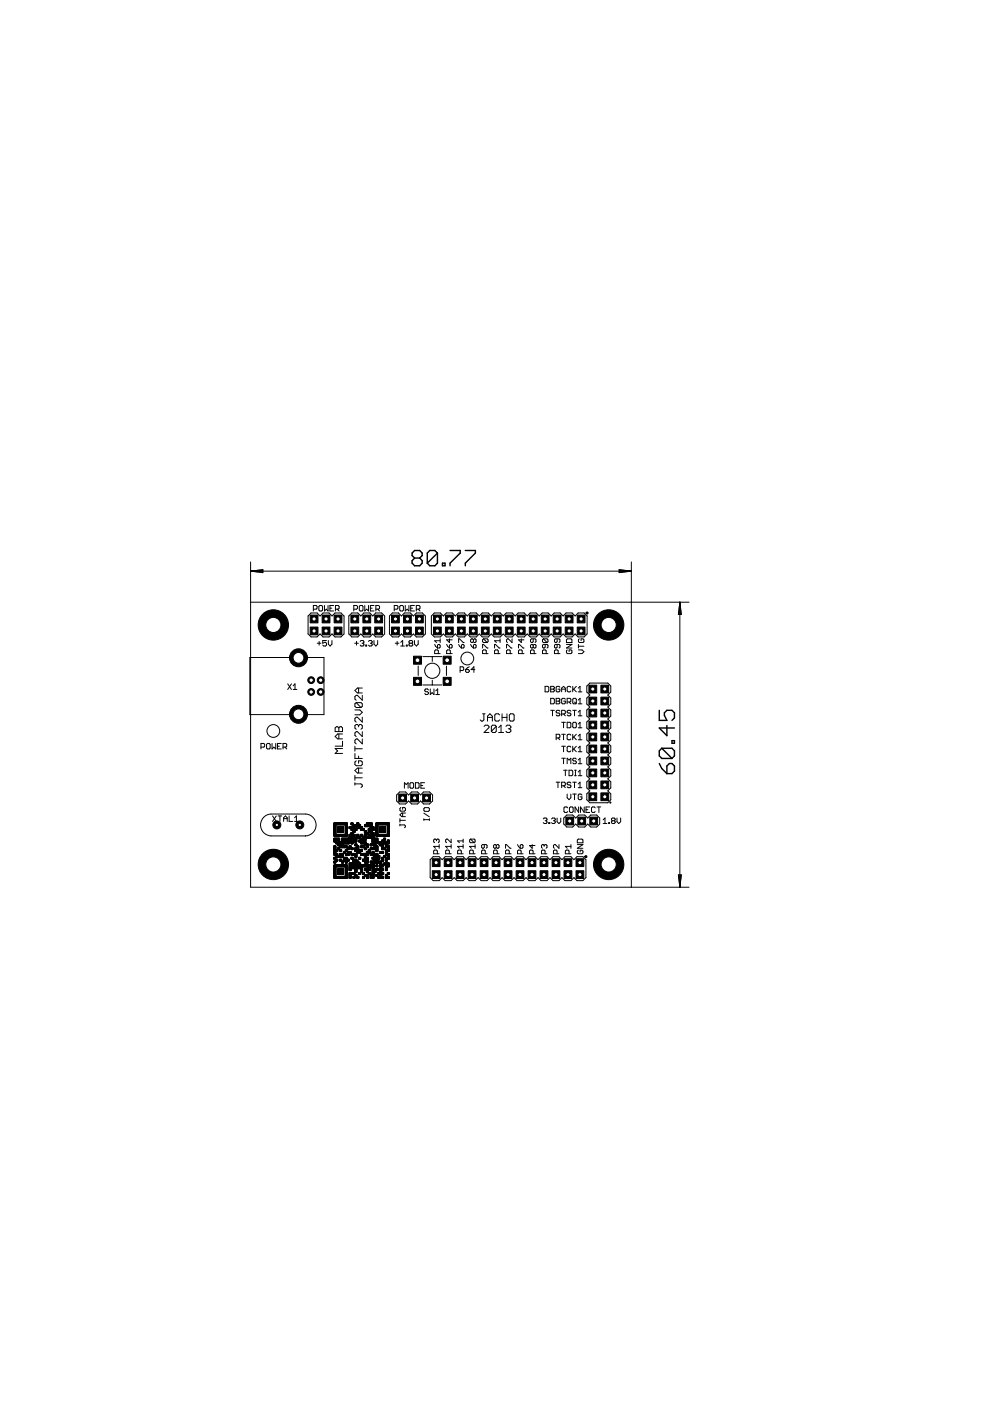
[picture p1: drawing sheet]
<svg xmlns="http://www.w3.org/2000/svg" width="210mm" height="297mm" viewBox="0 0 210 297" stroke-linecap="round" stroke-linejoin="round" font-family="sans-serif">
<g fill="none" stroke="#000" stroke-width=".21">
<path d="M53 139.4h15.7v12.1h-15.7zM65.3 130.6l.7-.6h1.2l.7 .6 .6-.6h1.3l.6 .6 .6-.6h1.3l.6 .6v3.8l-.6 .6h-1.3l-.6-.6-.6 .6h-1.3l-.6-.6-.7 .6h-1.2l-.7-.6zM66.4 129.2h.6l.2-.3v-.3l-.2-.2h-.6v1.1M67.3 136.4h.8M67.6 128.6l.2-.2h.4l.2 .2v.7l-.2 .2h-.4l-.2-.2zM67.7 136v.8M68.8 128.4v1.1l.4-.3 .4 .3v-1.1M69.2 135.8h-.8v.6l.4-.2 .4 .2v.4l-.2 .2h-.4l-.2-.2M69.6 135.8v.8l.4 .4 .4-.4v-.8M70 128.9h.3M70.7 128.4h-.7v1.1h.7M71.1 129.2h.6l.2-.3v-.3l-.2-.2h-.6v1.1"/>
<path d="M71.5 129.2l.4 .3M74 130.6l.6-.6h1.3l.6 .6 .6-.6h1.3l.6 .6 .7-.6h1.2l.7 .6v3.8l-.7 .6h-1.2l-.7-.6-.6 .6h-1.3l-.6-.6-.6 .6h-1.3l-.6-.6zM75 129.2h.6l.2-.3v-.3l-.2-.2h-.6v1.1M75.2 136.4h.8M75.6 136v.8M76.4 128.4h.4l.2 .2v.7l-.2 .2h-.4l-.2-.2v-.7zM76.4 136l.2-.2h.4l.2 .2-.2 .4M76.8 136.4h.2M77 136.4l.2 .2-.2 .4h-.4l-.2-.2M77.3 128.4v1.1l.4-.3 .4 .3v-1.1M77.5 136.8h.2v.2h-.2zM78.1 136l.2-.2h.4l.2 .2-.2 .4"/>
<path d="M78.5 136.4h.2M78.5 128.9h.4M78.7 136.4l.2 .2-.2 .4h-.4l-.2-.2M79.3 128.4h-.8v1.1h.8M79.3 135.8v.8l.4 .4 .4-.4v-.8M79.7 129.2h.6l.2-.3v-.3l-.2-.2h-.6v1.1M80.1 129.2l.4 .3M82.6 130.6l.6-.6h1.3l.6 .6 .6-.6h1.3l.7 .6 .6-.6h1.3l.6 .6v3.8l-.6 .6h-1.3l-.6-.6-.7 .6h-1.3l-.6-.6-.6 .6h-1.3l-.6-.6zM83.6 129.2h.6l.2-.3v-.3l-.2-.2h-.6v1.1M83.8 136.4h.8M84.2 136v.8M84.9 128.4h.4l.2 .2v.7l-.2 .2h-.4l-.1-.2v-.7z"/>
<path d="M85 137h.7M85 136.2l.4-.4v1.2M85.9 128.4v1.1l.4-.3 .4 .3v-1.1M86.1 136.8h.2v.2h-.2zM86.9 136.4l-.2-.2 .2-.4h.4l.2 .2-.2 .4M86.9 136.4l-.2 .2 .2 .4h.4l.2-.2-.2-.4M86.9 136.4h.4M87.1 128.9h.4M87.9 128.4h-.8v1.1h.8M87.9 135.8v.8l.4 .4 .4-.4v-.8M88.3 129.2h.5l.2-.3v-.3l-.2-.2h-.5v1.1M88.6 129.2l.4 .3"/>
<path d="M89.7 139.2h4M91.5 130.6l.6-.6h1.3l.6 .6 .6-.6h1.3l.6 .6 .7-.6h1.2l.7 .6 .6-.6h1.3l.6 .6 .7-.6h1.2l.7 .6 .6-.6h1.3l.6 .6 .6-.6h1.3l.6 .6 .7-.6h1.2l.7 .6 .6-.6h1.3l.6 .6 .7-.6h1.2l.7 .6 .6-.6h1.3l.6 .6 .6-.6h1.3l.6 .6 .7-.6h1.2l.7 .6v3.8l-.7 .6h-1.2l-.7-.6-.6 .6h-1.3l-.6-.6-.6 .6h-1.3l-.6-.6-.7 .6h-1.2l-.7-.6-.6 .6h-1.3l-.6-.6-.7 .6h-1.2l-.7-.6-.6 .6h-1.3l-.6-.6-.6 .6h-1.3l-.6-.6-.7 .6h-1.2l-.7-.6-.6 .6h-1.3l-.6-.6-.7 .6h-1.2l-.7-.6-.6 .6h-1.3l-.6-.6-.6 .6h-1.3l-.6-.6zM91.7 139.2v1M92.2 136.6l.6 .8M92.8 136.8l.3-.2 .2 .2v.4l-.2 .2h-.3zM92.9 138.6v-.6l-.1-.2h-.4l-.2 .2v.6h1.1M93.3 135.4v.8M93.3 135.8h-1.1l.4 .4M94.7 136.6l.6 .8M95.3 136.8l.4-.2 .2 .2v.4l-.2 .2h-.4zM95.3 135.4v.8l-.6-.5h1.2M95.5 138.6v-.6l-.2-.2h-.4l-.2 .2v.6h1.2"/>
<path d="M97.2 136.6l.6 .8M97.2 136.2v-.8h.2l.8 .8h.2M97.8 136.8l.4-.2 .2 .2v.4l-.2 .2h-.4zM99.8 136.6l.6 .8M100.4 136.8l.4-.2 .1 .2v.4l-.1 .2h-.4zM100.4 135.7l-.2-.3-.4 .3v.3l.2 .2 .4-.2M100.4 135.7l.2-.3 .3 .3v.3l-.1 .2-.4-.2M100.4 135.7v.3M102.3 137.4v-.8l1.2 .8M102.5 135.4h.8l.2 .3v.3l-.2 .2M102.5 135.4l-.2 .3v.3l.2 .2h.8M102.5 135.4l.8 .8"/>
<path d="M103.1 138.6v-.6l-.2-.2h-.4l-.2 .2v.6h1.2M104.9 137.4v-.8l1.1 .8M105.6 138.6v-.6l-.1-.2h-.4l-.2 .2v.6h1.1M106 135.8h-1.1l.3 .4M106 135.4v.8M107.4 137.4v-.8l1.2 .8M108.2 138.6v-.6l-.2-.2h-.4l-.2 .2v.6h1.2M108.6 135.4v.8l-.8-.8-.4 .3v.3l.2 .2M109.9 137.4v-.8l1.2 .8M110.5 135.4v.8l-.6-.5h1.2M110.7 138.6v-.6l-.2-.2h-.4l-.2 .2v.6h1.2M113.1 136.8l-.2-.2-.4 .2v.4l.2 .2 .4-.2"/>
<path d="M113.1 136.8l.2-.2 .3 .2v.4l-.1 .2-.4-.2M113.1 135.4v.6l-.2 .2-.4-.2v-.3l.2-.3h.8l.1 .3v.3l-.1 .2M113.1 136.8v.4M113.3 138.6v-.6l-.2-.2h-.4l-.2 .2v.6h1.1M115.2 135.4h.8l.2 .3v.3l-.2 .2M115.2 135.4l-.2 .3v.3l.2 .2h.8M115.2 135.4l.8 .8M115.6 136.6v.6l-.2 .2-.4-.2v-.4l.2-.2h.8l.2 .2v.4l-.2 .2M115.8 138.6v-.6l-.2-.2h-.4l-.2 .2v.6h1.2M118.1 136.6v.6l-.2 .2-.3-.2v-.4l.2-.2h.7l.2 .2v.4l-.2 .2M118.1 135.4v.6l-.2 .2-.3-.2v-.3l.2-.3h.7l.2 .3v.3l-.2 .2M118.3 138.6v-.6l-.2-.2h-.3l-.2 .2v.6h1.1"/>
<path d="M120.1 136.6h1.2l-1.2 .8h1.2M120.3 137.8l-.2 .2v.4l.2 .2h.8l.2-.2v-.4l-.2-.2h-.4v.4M120.3 135.4h.8l.2 .3v.5h-1.2v-.5zM122.6 137.8h.8l.4 .4-.4 .4h-.8M122.6 137h1.2M122.6 136.6v.8M122.8 135.4l-.2 .3v.3l.2 .2h.8l.2-.2v-.3l-.2-.3h-.4v.4M55.3 158.4h.6l.2-.2v-.4l-.2-.2h-.6v1.2M56.7 157.6h.4l.2 .2v.8l-.2 .2h-.4l-.2-.2v-.8zM57.7 157.6v1.2l.4-.4 .4 .4v-1.2M58.8 158.2h.4M59.6 157.6h-.8v1.2h.8"/>
<path d="M60 158.4h.6l.2-.2v-.4l-.2-.2h-.6v1.2M60.4 158.4l.4 .4M61 145l.8 1.2M61.8 145l-.8 1.2M62.2 145.4l.3-.4v1.2M62.2 146.2h.7M71.1 154.3l.2-.2h.3l.2 .2 .3-.2h.2l.3 .2v.8h-1.5zM71.8 154.3v.8M71.8 155.6v1.1M72.6 157.2v1h-1.5M72.6 158.7h-1.5l.5 .5-.5 .5h1.5M72.6 155.6h-1l-.5 .5 .5 .6h1"/>
<path d="M75.2 158.2v1.1M75.2 159.8v1h1.6M75.2 158.7h1.6M75.2 150.5h1.1l.5 .5-.5 .6h-1.1M75.5 149h1l.3 .2v.6l-.3 .2M75.5 149l-.3 .2v.6l.3 .2h1M75.5 149l1 1M76 153.9l.3-.3h.2l.3 .3v.5l-.3 .2M76 153.9l-.2-.3h-.3l-.3 .3v.5l.3 .2M76 145.9v1M76 153.9v.2M76.8 147.4v1.1l-1-1.1h-.3l-.3 .3v.5l.3 .3"/>
<path d="M76.8 152.1v1l-1-1h-.3l-.3 .2v.5l.3 .3M76.8 155.1v1.1l-1-1.1h-.3l-.3 .3v.5l.3 .3M76.8 156.7v1l-1-1h-.3l-.3 .3v.5l.3 .2M76.8 145.9h-1l-.6 .5 .6 .5h1M88.7 141.2v2M89.7 145.2h4M90.8 146.3l-.2-.2h-.3l-.2 .4 .2 .2h.3l.2 .3-.2 .3h-.3l-.2-.3M91.2 146.1v1.2l.4-.4 .4 .4v-1.2M91.7 144.2v1M92.4 147.3h.8M92.4 146.5l.4-.4v1.2M94.7 141.2v2"/>
<path d="M97.6 142.2h.5l.2-.2v-.4l-.2-.2h-.5v1.2M98.7 142h.6l.2 .4-.2 .2h-.4l-.2-.2zM99.5 141.4l-.8 .6M100.7 142h-.8l.6-.6v1.2M102.3 151.3h.5M102.6 151.3v1.3l-.3 .3h-.2l-.3-.3M102.6 154l.3-.2h.5l.3 .2v.3l-1.1 1h1.1M103.4 152.9v-1.1l.5-.5 .5 .5v1.1M103.4 152.1h1M105.2 154v1l-.2 .3h-.6l-.2-.3M105.2 154l-.2-.2h-.6l-.2 .2v1M105.2 154l-1 1"/>
<path d="M105.7 155.3h1.1M105.7 154.3l.5-.5v1.5M105.9 151.6l-.2-.3h-.5l-.3 .3v1l.3 .3h.5l.2-.3M106.4 152.1h1.1M106.4 151.3v1.6M107.3 154l.2-.2h.5l.3 .2v.3l-.3 .2M107.5 151.3v1.6M107.8 154.5h.2M108 154.5l.3 .3v.2l-.3 .3h-.5l-.2-.3M108.2 151.3h.6l.2 .3v1l-.2 .3h-.6l-.2-.3v-1zM115.6 145.5h.6l.2 .2v.8l-.2 .2h-.6zM116.8 145.5h.5l.2 .2-.2 .4 .2 .4-.2 .2h-.5z"/>
<path d="M116.8 148.1h.5l.2 .2v.7l-.2 .2h-.5zM116.8 146.1h.5M116.8 150.6h.7M117.1 150.6v1.2M117.9 148.1h.6l.2 .2-.2 .4 .2 .3-.2 .2h-.6zM117.9 156.5h.6l.2-.2v-.4l-.2-.2h-.6v1.1M117.9 148.7h.6M118.3 156.5l.4 .3M118.7 150.8l-.2-.2h-.4l-.2 .4 .2 .2h.4l.2 .4-.2 .2h-.4l-.2-.2M118.7 145.7l-.2-.2h-.4l-.2 .2v.8l.2 .2h.4l.2-.2v-.4h-.4M119.1 158.2h.8M119.1 151.4h.6l.2-.2v-.4l-.2-.2h-.6v1.2"/>
<path d="M119.1 146.7v-.8l.4-.4 .4 .4v.8M119.1 146.1h.8M119.1 153.1h.8M119.1 155.7h.8M119.5 151.4l.4 .4M119.5 153.1v1.2M119.5 155.7v1.1M119.5 158.2v1.2M119.9 148.3l-.2-.2h-.4l-.2 .2v.7l.2 .2h.4l.2-.2v-.3h-.4M120.2 153.1h.6l.2 .2v.8l-.2 .2h-.6zM120.2 148.8h.6l.2-.1v-.4l-.2-.2h-.6v1.1M120.6 148.8l.4 .4"/>
<path d="M121 158.4l-.2-.2h-.3l-.3 .2v.8l.3 .2h.3l.2-.2M121 155.9l-.2-.2h-.3l-.3 .2v.8l.3 .1h.3l.2-.1M121 150.8l-.2-.2h-.3l-.3 .2 .3 .4h.3l.2 .2-.2 .4h-.3l-.3-.2M121 145.7l-.2-.2h-.3l-.3 .2v.8l.3 .2h.3l.2-.2M121.4 145.5v1.2M121.4 155.7v1.1M121.4 158.2v1.2M121.4 150.6h.8M121.6 148.1h.4l.2 .2v.7l-.2 .2h-.4l-.2-.2v-.7zM121.6 153.1h.4l.2 .2v.8l-.2 .2h-.4l-.2-.2v-.8zM121.6 146.1l.6 .6M121.6 156.3l.6 .5"/>
<path d="M121.6 158.8l.6 .6M121.8 148.8l.4 .4M121.8 150.6v1.2M122.2 145.5l-.8 .8M122.2 155.7l-.8 .8M122.2 158.2l-.8 .8M122.6 145.9l.4-.4v1.2M122.6 148.4l.4-.3v1.1M122.6 151l.4-.4v1.2M122.6 153.5l.4-.4v1.2M122.6 156.1l.4-.4v1.1M122.6 158.6l.4-.4v1.2"/>
<path d="M122.6 146.7h.8M122.6 149.2h.8M122.6 151.8h.8M122.6 154.3h.8M122.6 156.8h.8M122.6 159.4h.8M124.4 145.5l.7-.7h3.8l.6 .7v1.2l-.6 .7 .6 .6v1.3l-.6 .6 .6 .6v1.3l-.6 .6 .6 .7v1.2l-.6 .7 .6 .6v1.3l-.6 .6 .6 .7v1.2l-.6 .7 .6 .6v1.3l-.6 .6 .6 .6v1.3l-.6 .6 .6 .7v1.2l-.6 .7 .6 .6v1.3l-.6 .6h-3.8l-.7-.6v-1.3l.7-.6-.7-.7v-1.2l.7-.7-.7-.6v-1.3l.7-.6-.7-.6v-1.3l.7-.6-.7-.7v-1.2l.7-.7-.7-.6v-1.3l.7-.6-.7-.7v-1.2l.7-.7-.7-.6v-1.3l.7-.6-.7-.6v-1.3l.7-.6-.7-.7zM56 173.2l.7-.4 .8-.2h7.3a2.32 2.32 0 0 1 2.2 2.3 2.32 2.32 0 0 1-2.2 2.3h-7.3a2.32 2.32 0 0 1-2.1-1.5 2.32 2.32 0 0 1 .6-2.5zM57.8 173l.8 1.2M58.6 173l-.8 1.2M58.9 173h.8M59.4 173v1.2"/>
<path d="M60.1 174.2v-.8l.4-.4 .4 .4v.8M60.1 173.6h.8M61.3 173v1.2h.8M62.5 174.2h.7M62.5 173.4l.3-.4v1.2M75.2 166.2h1.3l.3 .3v.2l-.3 .3M75.2 164.4v1M75.2 165.9v.6M75.2 164.9h1.6M75.5 161.3l-.3 .3v.5l.3 .2h1l.3-.2v-.5l-.3-.3h-.5v.5M76 160.3v.5M76 162.9v1"/>
<path d="M76.8 162.9h-1l-.6 .5 .6 .5h1M84.1 168.6l.6-.7h1.3l.6 .7 .7-.7h1.2l.7 .7 .6-.7h1.3l.6 .7v1.2l-.6 .7h-1.3l-.6-.7-.7 .7h-1.2l-.7-.7-.6 .7h-1.3l-.6-.7zM84.8 174.9h1l.2 .2-.2 .4M84.8 173.5v.8M84.8 174.7v.4M84.8 173.9h1.2M85 171.2l-.2 .2v.4l.2 .2h.8l.2-.2v-.4l-.2-.2h-.4v.4M85.4 172.4v.7M85.7 167.1v-1.2l.4 .4 .4-.4v1.2M86 172.4h-.8l-.4 .4 .4 .3h.8M87.1 165.9h.4l.2 .2v.8l-.2 .2h-.4l-.2-.2v-.8zM88.1 165.9h.6l.2 .2v.8l-.2 .2h-.6z"/>
<path d="M89.2 166.5h.4M89.9 171.4l.2-.2h.7l.2 .2v.4l-.2 .2h-.7l-.2-.2zM89.9 173.8h1.1M89.9 173.6v.4M89.9 172.4l1.1 .8M90 165.9h-.8v1.2h.8M91 173.6v.4M92.5 178.1l-.2-.2-.4 .2v.4l.2 .2M92.5 178.1l.2-.2 .4 .2v.4l-.2 .2M92.5 178.1v.2M93.1 179.5h-1.2l.4 .4M93.1 179.1v.8"/>
<path d="M95.7 177.9v.8l-.8-.8-.4 .2v.4l.2 .2M95.7 179.5h-1.2l.4 .4M95.7 179.1v.8M98.2 179.5h-1.2l.4 .4M98.2 177.9v.8M98.2 179.1v.8M98.2 178.3h-1.2l.4 .4M99.8 177.9l-.2 .2v.4l.2 .2h.7M99.8 177.9h.7l.2 .2v.4l-.2 .2M99.8 177.9l.7 .8M100.7 179.5h-1.1l.3 .4M100.7 179.1v.8"/>
<path d="M102.7 179.1v.5l-.2 .3-.4-.3v-.3l.2-.2h.8l.2 .2v.3l-.2 .3M105.2 179.3l-.2-.2-.4 .2v.3l.2 .3 .4-.3M105.2 179.3l.2-.2 .4 .2v.3l-.2 .3-.4-.3M105.2 179.3v.3M107.2 179.9v-.8h.2l.8 .8h.2M109.7 179.1l.6 .8M110.3 179.3l.2-.2 .4 .2v.3l-.2 .3h-.4zM112.8 179.1v.8l-.5-.6h1.1M115.2 173.6l.2-.2h.4l.2 .2-.2 .4M115.4 179.3l-.2-.2-.4 .2v.3l.2 .3M115.4 179.3l.2-.2 .4 .2v.3l-.2 .3M115.4 179.3v.2"/>
<path d="M115.6 174h.2M115.8 174l.2 .2-.2 .4h-.4l-.2-.2M116.4 174.4h.2v.2h-.2zM116.9 173.6l.2-.2h.4l.2 .2-.2 .4M117.3 174h.2M117.5 174l.2 .2-.2 .4h-.4l-.2-.2M117.9 165.8h.8M118.1 173.4v.8l.4 .4 .4-.4v-.8M118.3 165.8v1.2M118.5 179.1v.8l-.8-.8-.4 .2v.3l.2 .3M119.1 166.6h.6l.2-.2v-.4l-.2-.2h-.6v1.2M119.1 160.8h.8"/>
<path d="M119.5 160.8v1.1M119.5 163.3h.7M119.5 166.6l.4 .4M119.5 173.4l.7-.6h1.2l.7 .6 .6-.6h1.3l.6 .6 .6-.6h1.3l.6 .6v1.3l-.6 .6h-1.3l-.6-.6-.6 .6h-1.3l-.6-.6-.7 .6h-1.2l-.7-.6zM119.9 163.3v1.2M120.2 161.9v-1.1l.4 .3 .4-.3v1.1M120.2 168.4v.7l.4 .4 .4-.4v-.7M120.4 171.3l-.2-.2h-.4l-.2 .2v.8l.2 .2h.4l.2-.2M120.6 163.3h.6l.2 .2v.8l-.2 .2h-.6zM120.7 171.3l.2-.2h.4l.2 .2v.8l-.2 .2h-.4l-.2-.2zM121 166l-.2-.2h-.3l-.3 .2 .3 .4h.3l.2 .2-.2 .4h-.3l-.3-.2M121.1 179.5h-1.2l.4 .4"/>
<path d="M121.1 179.1v.8M121.4 165.8h.8M121.4 168.4h.8M121.8 165.8v1.2M121.8 168.4v1.1M121.8 163.3h.4M121.8 164.5h.4M122 163.3v1.2M122.2 161l-.2-.2h-.4l-.2 .2 .2 .3h.4l.2 .2-.2 .4h-.4l-.2-.2M122.4 178.1l.2-.2h.8l.2 .2v.6h-1.2zM122.4 179.1h1.2l-1.2 .8h1.2M122.6 161.1l.4-.3v1.1"/>
<path d="M122.6 163.7l.4-.4v1.2M122.6 166.2l.4-.4v1.2M122.6 161.9h.8M122.6 164.5h.8M122.6 167h.8M122.7 171.1v1.2l-.8-1.2v1.2M123.4 168.6l-.2-.2h-.4l-.2 .2v.7l.2 .2h.4l.2-.2v-.3h-.4M123.9 171.1v1.2l-.8-1.2v1.2M124.2 171.7h.4M125 171.1h-.8v1.2h.8M126.2 171.3l-.2-.2h-.4l-.2 .2v.8l.2 .2h.4l.2-.2M126.6 171.1h.8"/>
<path d="M127 171.1v1.2M127.9 173.8l.4-.4v1.2M127.9 174.6h.8M129.1 174.4h.1v.2h-.1zM129.8 174l-.2 .2 .2 .4h.4l.2-.2-.2-.4M129.8 174l-.2-.2 .2-.4h.4l.2 .2-.2 .4M129.8 174h.4M130.8 173.4v.8l.4 .4 .4-.4v-.8M91.2 182.3l.6-.7h1.3l.6 .7 .7-.7h1.3l.6 .7 .6-.7h1.3l.6 .7 .7-.7h1.2l.7 .7 .6-.7h1.3l.6 .7 .6-.7h1.3l.6 .7 .7-.7h1.3l.6 .7 .6-.7h1.3l.6 .7 .7-.7h1.2l.7 .7 .6-.7h1.3l.6 .7 .6-.7h1.3l.6 .7 .7-.7h1.3l.6 .7 .6-.7h1.3l.6 .7v3.8l-.6 .6h-1.3l-.6-.6-.6 .6h-1.3l-.7-.6-.6 .6h-1.3l-.6-.6-.6 .6h-1.3l-.6-.6-.7 .6h-1.2l-.7-.6-.6 .6h-1.3l-.6-.6-.6 .6h-1.3l-.7-.6-.6 .6h-1.3l-.6-.6-.6 .6h-1.3l-.6-.6-.7 .6h-1.2l-.7-.6-.6 .6h-1.3l-.6-.6-.6 .6h-1.3l-.7-.6-.6 .6h-1.3l-.6-.6zM92.7 181v-.6l-.2-.2h-.4l-.2 .2v.6h1.2M95.3 181v-.6l-.2-.2h-.4l-.2 .2v.6h1.2M97.8 181v-.6l-.2-.2h-.4l-.2 .2v.6h1.2"/>
<path d="M100.4 181v-.6l-.3-.2h-.3l-.2 .2v.6h1.1M102.9 181v-.6l-.2-.2h-.4l-.2 .2v.6h1.2M105.4 181v-.6l-.2-.2h-.4l-.2 .2v.6h1.2M108 181v-.6l-.2-.2h-.4l-.2 .2v.6h1.2M110.5 181v-.6l-.2-.2h-.4l-.2 .2v.6h1.2M113 181v-.6l-.2-.2h-.3l-.2 .2v.6h1.1M115.6 181v-.6l-.2-.2h-.4l-.2 .2v.6h1.2M118.1 181v-.6l-.2-.2h-.4l-.2 .2v.6h1.2M120.6 181v-.6l-.1-.2h-.4l-.2 .2v.6h1.2M122.6 180.3l-.2 .1v.4l.2 .2h.8l.2-.2v-.4l-.2-.1h-.4v.3"/>
<circle cx="91.7" cy="142.2" r="1.61"/>
</g>
<g fill="#000" stroke="#000" stroke-width=".21">
<path d="M70.8 180h.4zM70.8 179.9l.4 .1zM70.8 179.9h.4zM70.8 179.8l.4 .1zM70.8 179.8h.4zM70.8 179.7l.4 .1zM70.8 179.7h.4zM70.8 179.6l.4 .1zM70.8 179.6h.4zM70.8 179.5l.4 .1zM70.8 179.5h.4zM70.8 179.4l.4 .1z"/>
<path d="M70.8 179.4h.4zM70.8 179.3l.4 .1zM70.8 178.5h1.2zM70.8 178.4l1.2 .1zM70.8 178.4h1.2zM70.8 178.3l1.2 .1zM70.8 178.3h1.2zM70.8 178.2l1.2 .1zM70.8 178.2h1.2zM70.8 178.1l1.2 .1zM70.8 178.1h1.2zM70.8 178l1.2 .1z"/>
<path d="M70.8 178h1.2zM70.8 177.9l1.2 .1zM70.8 177.9h1.2zM70.8 177.8l1.2 .1zM70.8 177.8h1.2zM70.8 177.7l1.2 .1zM70.8 177.7h1.2zM70.8 176.9h.4zM70.8 176.8l.4 .1zM70.8 176.8h.4zM70.8 176.7l.4 .1zM70.8 176.7h.4z"/>
<path d="M70.8 176.6l.4 .1zM70.8 176.6h.4zM70.8 176.5l.4 .1zM70.8 176.5h.4zM70.8 176.4l.4 .1zM70.8 176.4h.4zM70.8 176.3l.4 .1zM70.8 176.3h.4zM70.8 176.2l.4 .1zM70.8 176.2h.4zM70.8 176.1l.4 .1zM70.8 176.1h.4z"/>
<path d="M70.8 176l.4 .1zM70.8 176h.4zM70.8 175.9l.4 .1zM70.8 175.9h.4zM70.8 175.8l.4 .1zM70.8 175.8h.4zM70.8 175.7l.4 .1zM70.8 175.7h.4zM70.8 175.6l.4 .1zM70.8 175.6h.4zM70.8 175.5l.4 .1zM70.8 175.5h.4z"/>
<path d="M70.8 175.4l.4 .1zM70.8 175.4h.4zM70.8 175.3l.4 .1zM70.8 175.3h.4zM70.8 175.2l.4 .1zM70.8 175.2h.4zM70.8 175.1l.4 .1zM70.8 175.1h.4zM70.8 175l.4 .1zM70.8 175h.4zM70.8 174.9l.4 .1zM70.8 174.9h.4z"/>
<path d="M70.8 177.3h2.8zM70.8 177.2l2.8 .1zM70.8 177.2h2.8zM70.8 177.1l2.8 .1zM70.8 177.1h2.8zM70.8 177l2.8 .1zM70.8 177h2.8zM70.8 176.9l2.8 .1zM70.8 176.9h2.8zM70.8 174.8l2.8 .1zM70.8 174.8h2.8zM70.8 174.7l2.8 .1z"/>
<path d="M70.8 174.7h2.8zM70.8 174.6l2.8 .1zM70.8 174.6h2.8zM70.8 174.5l2.8 .1zM70.8 174.5h2.8zM71.2 178.9h2.8zM71.2 178.8l2.8 .1zM71.2 178.8h2.8zM71.2 178.7l2.8 .1zM71.2 178.7h2.8zM71.2 178.6l2.8 .1zM71.2 178.6h2.8z"/>
<path d="M71.2 178.5l2.8 .1zM71.6 180h.4zM71.6 179.9l.4 .1zM71.6 179.9h.4zM71.6 179.8l.4 .1zM71.6 179.8h.4zM71.6 179.7l.4 .1zM71.6 179.3h1.2zM71.6 179.2l1.2 .1zM71.6 179.2h1.2zM71.6 179.1l1.2 .1zM71.6 179.1h1.2z"/>
<path d="M71.6 179l1.2 .1zM71.6 179h1.2zM71.6 178.9l1.2 .1zM71.6 176.5h1.2zM71.6 176.4l1.2 .1zM71.6 176.4h1.2zM71.6 176.3l1.2 .1zM71.6 176.3h1.2zM71.6 176.2l1.2 .1zM71.6 176.2h1.2zM71.6 176.1l1.2 .1zM71.6 176.1h1.2z"/>
<path d="M71.6 176l1.2 .1zM71.6 176h1.2zM71.6 175.9l1.2 .1zM71.6 175.9h1.2zM71.6 175.8l1.2 .1zM71.6 175.8h1.2zM71.6 175.7l1.2 .1zM71.6 175.7h1.2zM71.6 175.6l1.2 .1zM71.6 175.6h1.2zM71.6 175.5l1.2 .1zM71.6 175.5h1.2z"/>
<path d="M71.6 175.4l1.2 .1zM71.6 175.4h1.2zM71.6 175.3l1.2 .1zM71.6 175.3h1.2zM72 179.7h1.6zM72 179.6l1.6 .1zM72 179.6h1.6zM72 179.5l1.6 .1zM72 179.5h1.6zM72 179.4l1.6 .1zM72 179.4h1.6zM72 179.3l1.6 .1z"/>
<path d="M72.4 178.5h.4zM72.4 178.4l.4 .1zM72.4 178.4h.4zM72.4 178.3l.4 .1zM72.4 178.3h.4zM72.4 178.2l.4 .1zM72.4 178.2h.4zM72.4 178.1l.4 .1zM72.4 178.1h.4zM72.4 178.1h2zM72.4 178l2 .1zM72.4 178h2z"/>
<path d="M72.4 177.9l2 .1zM72.4 177.9h2zM72.4 177.8l2 .1zM72.4 177.8h2zM72.4 177.7l2 .1zM72.4 177.7h2zM73.2 176.9h.4zM73.2 176.8l.4 .1zM73.2 176.8h.4zM73.2 176.7l.4 .1zM73.2 176.7h.4zM73.2 176.6l.4 .1z"/>
<path d="M73.2 176.6h.4zM73.2 176.5l.4 .1zM73.2 176.5h.4zM73.2 176.4l.4 .1zM73.2 176.4h.4zM73.2 176.3l.4 .1zM73.2 176.3h.4zM73.2 176.2l.4 .1zM73.2 176.2h.4zM73.2 176.1l.4 .1zM73.2 176.1h.4zM73.2 176l.4 .1z"/>
<path d="M73.2 176h.4zM73.2 175.9l.4 .1zM73.2 175.9h.4zM73.2 175.8l.4 .1zM73.2 175.8h.4zM73.2 175.7l.4 .1zM73.2 175.7h.4zM73.2 175.6l.4 .1zM73.2 175.6h.4zM73.2 175.5l.4 .1zM73.2 175.5h.4zM73.2 175.4l.4 .1z"/>
<path d="M73.2 175.4h.4zM73.2 175.3l.4 .1zM73.2 175.3h.4zM73.2 175.2l.4 .1zM73.2 175.2h.4zM73.2 175.1l.4 .1zM73.2 175.1h.4zM73.2 175l.4 .1zM73.2 175h.4zM73.2 174.9l.4 .1zM73.2 174.9h.4zM73.6 180h.4z"/>
<path d="M73.6 179.9l.4 .1zM73.6 179.9h.4zM73.6 179.8l.4 .1zM73.6 179.8h.4zM73.6 179.7l.4 .1zM73.6 178.5h.8zM73.6 178.4l.8 .1zM73.6 178.4h.8zM73.6 178.3l.8 .1zM73.6 178.3h.8zM73.6 178.2l.8 .1zM73.6 178.2h.8z"/>
<path d="M73.6 178.1l.8 .1zM73.6 178.1h.8zM74 179.7h.4zM74 179.6l.4 .1zM74 179.6h.4zM74 179.5l.4 .1zM74 179.5h.4zM74 179.4l.4 .1zM74 179.4h.4zM74 179.3l.4 .1zM74 177.7h1.2zM74 177.6l1.2 .1z"/>
<path d="M74 177.6h1.2zM74 177.5l1.2 .1zM74 177.5h1.2zM74 177.4l1.2 .1zM74 177.4h1.2zM74 177.3l1.2 .1zM74 177.3h1.2zM74 177.3h.4zM74 177.2l.4 .1zM74 177.2h.4zM74 177.1l.4 .1zM74 177.1h.4z"/>
<path d="M74 177l.4 .1zM74 177h.4zM74 176.9l.4 .1zM74 176.9h.4zM74 175.6l1.2 .1zM74 175.6h1.2zM74 175.5l1.2 .1zM74 175.5h1.2zM74 175.4l1.2 .1zM74 175.4h1.2zM74 175.3l1.2 .1zM74 175.3h1.2z"/>
<path d="M74.4 180h.4zM74.4 179.9l.4 .1zM74.4 179.9h.4zM74.4 179.8l.4 .1zM74.4 179.8h.4zM74.4 179.7l.4 .1zM74.4 178.9h.4zM74.4 178.8l.4 .1zM74.4 178.8h.4zM74.4 178.7l.4 .1zM74.4 178.7h.4zM74.4 178.6l.4 .1z"/>
<path d="M74.4 178.6h.4zM74.4 178.5l.4 .1zM74.4 176.9h.4zM74.4 176.8l.4 .1zM74.4 176.8h.4zM74.4 176.7l.4 .1zM74.4 176.7h.4zM74.4 176.6l.4 .1zM74.4 176.6h.4zM74.4 176.5l.4 .1zM74.4 176.5h.4zM74.4 174.8l.4 .1z"/>
<path d="M74.4 174.8h.4zM74.4 174.7l.4 .1zM74.4 174.7h.4zM74.4 174.6l.4 .1zM74.4 174.6h.4zM74.4 174.5l.4 .1zM74.4 174.5h.4zM74.4 176l1.3 .1zM74.4 176h1.3zM74.4 175.9l1.3 .1zM74.4 175.9h1.3zM74.4 175.8l1.3 .1z"/>
<path d="M74.4 175.8h1.3zM74.4 175.7l1.3 .1zM74.4 175.7h1.3zM74.8 178.5h.8zM74.8 178.4l.8 .1zM74.8 178.4h.8zM74.8 178.3l.8 .1zM74.8 178.3h.8zM74.8 178.2l.8 .1zM74.8 178.2h.8zM74.8 178.1l.8 .1zM74.8 178.1h.8z"/>
<path d="M74.8 178l.8 .1zM74.8 178h.8zM74.8 177.9l.8 .1zM74.8 177.9h.8zM74.8 177.8l.8 .1zM74.8 177.8h.8zM74.8 177.7l.8 .1zM74.8 177.7h.8zM74.8 177.3h.5zM74.8 177.2l.5 .1zM74.8 177.2h.5zM74.8 177.1l.5 .1z"/>
<path d="M74.8 177.1h.5zM74.8 177l.5 .1zM74.8 177h.5zM74.8 176.9l.5 .1zM74.8 176.9h.5zM74.8 176.5h.5zM74.8 176.4l.5 .1zM74.8 176.4h.5zM74.8 176.3l.5 .1zM74.8 176.3h.5zM74.8 176.2l.5 .1zM74.8 176.2h.5z"/>
<path d="M74.8 176.1l.5 .1zM74.8 176.1h.5zM74.8 175.2l1.7 .1zM74.8 175.2h1.7zM74.8 175.1l1.7 .1zM74.8 175.1h1.7zM74.8 175l1.7 .1zM74.8 175h1.7zM74.8 174.9l1.7 .1zM74.8 174.9h1.7zM75.2 180h.9zM75.2 179.9l.9 .1z"/>
<path d="M75.2 179.9h.9zM75.2 179.8l.9 .1zM75.2 179.8h.9zM75.2 179.7l.9 .1zM75.2 179.3h.5zM75.2 179.2l.5 .1zM75.2 179.2h.5zM75.2 179.1l.5 .1zM75.2 179.1h.5zM75.2 179l.5 .1zM75.2 179h.5zM75.2 178.9l.5 .1z"/>
<path d="M75.6 179.7h.5zM75.6 179.6l.5 .1zM75.6 179.6h.5zM75.6 179.5l.5 .1zM75.6 179.5h.5zM75.6 179.4l.5 .1zM75.6 179.4h.5zM75.6 179.3l.5 .1zM75.6 177.7h.9zM75.6 177.6l.9 .1zM75.6 177.6h.9zM75.6 177.5l.9 .1z"/>
<path d="M75.6 177.5h.9zM75.6 177.4l.9 .1zM75.6 177.4h.9zM75.6 177.3l.9 .1zM75.6 177.3h.9zM75.6 177.3h.5zM75.6 177.2l.5 .1zM75.6 177.2h.5zM75.6 177.1l.5 .1zM75.6 177.1h.5zM75.6 177l.5 .1zM75.6 177h.5z"/>
<path d="M75.6 176.9l.5 .1zM75.6 176.9h.5zM75.6 175.6l1.3 .1zM75.6 175.6h1.3zM75.6 175.5l1.3 .1zM75.6 175.5h1.3zM75.6 175.4l1.3 .1zM75.6 175.4h1.3zM75.6 175.3l1.3 .1zM75.6 175.3h1.3zM75.6 174.8l.5 .1zM75.6 174.8h.5z"/>
<path d="M75.6 174.7l.5 .1zM75.6 174.7h.5zM75.6 174.6l.5 .1zM75.6 174.6h.5zM75.6 174.5l.5 .1zM75.6 174.5h.5zM76.1 178.5h.4zM76.1 178.4l.4 .1zM76.1 178.4h.4zM76.1 178.3l.4 .1zM76.1 178.3h.4zM76.1 178.2l.4 .1z"/>
<path d="M76.1 178.2h.4zM76.1 178.1l.4 .1zM76.1 178.1h.4zM76.5 178.9h1.2zM76.5 178.8l1.2 .1zM76.5 178.8h1.2zM76.5 178.7l1.2 .1zM76.5 178.7h1.2zM76.5 178.6l1.2 .1zM76.5 178.6h1.2zM76.5 178.5l1.2 .1zM76.5 178.1h1.2z"/>
<path d="M76.5 178l1.2 .1zM76.5 178h1.2zM76.5 177.9l1.2 .1zM76.5 177.9h1.2zM76.5 177.8l1.2 .1zM76.5 177.8h1.2zM76.5 177.7l1.2 .1zM76.5 177.7h1.2zM76.5 177.3h.4zM76.5 177.2l.4 .1zM76.5 177.2h.4zM76.5 177.1l.4 .1z"/>
<path d="M76.5 177.1h.4zM76.5 177l.4 .1zM76.5 177h.4zM76.5 176.9l.4 .1zM76.5 176.9h.4zM76.5 179.7h.8zM76.5 179.6l.8 .1zM76.5 179.6h.8zM76.5 179.5l.8 .1zM76.5 179.5h.8zM76.5 179.4l.8 .1zM76.5 179.4h.8z"/>
<path d="M76.5 179.3l.8 .1zM76.5 176l.8 .1zM76.5 176h.8zM76.5 175.9l.8 .1zM76.5 175.9h.8zM76.5 175.8l.8 .1zM76.5 175.8h.8zM76.5 175.7l.8 .1zM76.5 175.7h.8zM76.9 178.5h.4zM76.9 178.4l.4 .1zM76.9 178.4h.4z"/>
<path d="M76.9 178.3l.4 .1zM76.9 178.3h.4zM76.9 178.2l.4 .1zM76.9 178.2h.4zM76.9 178.1l.4 .1zM76.9 178.1h.4zM76.9 177.7h2.4zM76.9 177.6l2.4 .1zM76.9 177.6h2.4zM76.9 177.5l2.4 .1zM76.9 177.5h2.4zM76.9 177.4l2.4 .1z"/>
<path d="M76.9 177.4h2.4zM76.9 177.3l2.4 .1zM76.9 177.3h2.4zM77.3 180h.4zM77.3 179.9l.4 .1zM77.3 179.9h.4zM77.3 179.8l.4 .1zM77.3 179.8h.4zM77.3 179.7l.4 .1zM77.3 177.3h.4zM77.3 177.2l.4 .1zM77.3 177.2h.4z"/>
<path d="M77.3 177.1l.4 .1zM77.3 177.1h.4zM77.3 177l.4 .1zM77.3 177h.4zM77.3 176.9l.4 .1zM77.3 176.9h.4zM77.3 176.5h.4zM77.3 176.4l.4 .1zM77.3 176.4h.4zM77.3 176.3l.4 .1zM77.3 176.3h.4zM77.3 176.2l.4 .1z"/>
<path d="M77.3 176.2h.4zM77.3 176.1l.4 .1zM77.3 176.1h.4zM77.3 179.3h.8zM77.3 179.2l.8 .1zM77.3 179.2h.8zM77.3 179.1l.8 .1zM77.3 179.1h.8zM77.3 179l.8 .1zM77.3 179h.8zM77.3 178.9l.8 .1zM77.3 176.9h.8z"/>
<path d="M77.3 176.8l.8 .1zM77.3 176.8h.8zM77.3 176.7l.8 .1zM77.3 176.7h.8zM77.3 176.6l.8 .1zM77.3 176.6h.8zM77.3 176.5l.8 .1zM77.3 176.5h.8zM77.3 175.2l1.6 .1zM77.3 175.2h1.6zM77.3 175.1l1.6 .1zM77.3 175.1h1.6z"/>
<path d="M77.3 175l1.6 .1zM77.3 175h1.6zM77.3 174.9l1.6 .1zM77.3 174.9h1.6zM77.7 179.7h.4zM77.7 179.6l.4 .1zM77.7 179.6h.4zM77.7 179.5l.4 .1zM77.7 179.5h.4zM77.7 179.4l.4 .1zM77.7 179.4h.4zM77.7 179.3l.4 .1z"/>
<path d="M77.7 174.8l1.2 .1zM77.7 174.8h1.2zM77.7 174.7l1.2 .1zM77.7 174.7h1.2zM77.7 174.6l1.2 .1zM77.7 174.6h1.2zM77.7 174.5l1.2 .1zM77.7 174.5h1.2zM78.1 177.3h.4zM78.1 177.2l.4 .1zM78.1 177.2h.4zM78.1 177.1l.4 .1z"/>
<path d="M78.1 177.1h.4zM78.1 177l.4 .1zM78.1 177h.4zM78.1 176.9l.4 .1zM78.1 176.9h.4zM78.1 176.5h.8zM78.1 176.4l.8 .1zM78.1 176.4h.8zM78.1 176.3l.8 .1zM78.1 176.3h.8zM78.1 176.2l.8 .1zM78.1 176.2h.8z"/>
<path d="M78.1 176.1l.8 .1zM78.1 176.1h.8zM78.1 176l1.2 .1zM78.1 176h1.2zM78.1 175.9l1.2 .1zM78.1 175.9h1.2zM78.1 175.8l1.2 .1zM78.1 175.8h1.2zM78.1 175.7l1.2 .1zM78.1 175.7h1.2zM78.5 179.3h.4zM78.5 179.2l.4 .1z"/>
<path d="M78.5 179.2h.4zM78.5 179.1l.4 .1zM78.5 179.1h.4zM78.5 179l.4 .1zM78.5 179h.4zM78.5 178.9l.4 .1zM78.5 176.9h.8zM78.5 176.8l.8 .1zM78.5 176.8h.8zM78.5 176.7l.8 .1zM78.5 176.7h.8zM78.5 176.6l.8 .1z"/>
<path d="M78.5 176.6h.8zM78.5 176.5l.8 .1zM78.5 176.5h.8zM78.5 175.6l.8 .1zM78.5 175.6h.8zM78.5 175.5l.8 .1zM78.5 175.5h.8zM78.5 175.4l.8 .1zM78.5 175.4h.8zM78.5 175.3l.8 .1zM78.5 175.3h.8zM78.5 180h1.6z"/>
<path d="M78.5 179.9l1.6 .1zM78.5 179.9h1.6zM78.5 179.8l1.6 .1zM78.5 179.8h1.6zM78.5 179.7l1.6 .1zM78.9 178.5h1.2zM78.9 178.4l1.2 .1zM78.9 178.4h1.2zM78.9 178.3l1.2 .1zM78.9 178.3h1.2zM78.9 178.2l1.2 .1zM78.9 178.2h1.2z"/>
<path d="M78.9 178.1l1.2 .1zM78.9 178.1h1.2zM78.9 178l1.2 .1zM78.9 178h1.2zM78.9 177.9l1.2 .1zM78.9 177.9h1.2zM78.9 177.8l1.2 .1zM78.9 177.8h1.2zM78.9 177.7l1.2 .1zM78.9 177.7h1.2zM78.9 177.3h.4zM78.9 177.2l.4 .1z"/>
<path d="M78.9 177.2h.4zM78.9 177.1l.4 .1zM78.9 177.1h.4zM78.9 177l.4 .1zM78.9 177h.4zM78.9 176.9l.4 .1zM78.9 176.9h.4zM78.9 178.9h.8zM78.9 178.8l.8 .1zM78.9 178.8h.8zM78.9 178.7l.8 .1zM78.9 178.7h.8z"/>
<path d="M78.9 178.6l.8 .1zM78.9 178.6h.8zM78.9 178.5l.8 .1zM79.3 179.3h.4zM79.3 179.2l.4 .1zM79.3 179.2h.4zM79.3 179.1l.4 .1zM79.3 179.1h.4zM79.3 179l.4 .1zM79.3 179h.4zM79.3 178.9l.4 .1zM79.3 179.7h.8z"/>
<path d="M79.3 179.6l.8 .1zM79.3 179.6h.8zM79.3 179.5l.8 .1zM79.3 179.5h.8zM79.3 179.4l.8 .1zM79.3 179.4h.8zM79.3 179.3l.8 .1zM79.7 176.9h.4zM79.7 176.8l.4 .1zM79.7 176.8h.4zM79.7 176.7l.4 .1zM79.7 176.7h.4z"/>
<path d="M79.7 176.6l.4 .1zM79.7 176.6h.4zM79.7 176.5l.4 .1zM79.7 176.5h.4zM79.7 176.4l.4 .1zM79.7 176.4h.4zM79.7 176.3l.4 .1zM79.7 176.3h.4zM79.7 176.2l.4 .1zM79.7 176.2h.4zM79.7 176.1l.4 .1zM79.7 176.1h.4z"/>
<path d="M79.7 176l.4 .1zM79.7 176h.4zM79.7 175.9l.4 .1zM79.7 175.9h.4zM79.7 175.8l.4 .1zM79.7 175.8h.4zM79.7 175.7l.4 .1zM79.7 175.7h.4zM79.7 175.6l.4 .1zM79.7 175.6h.4zM79.7 175.5l.4 .1zM79.7 175.5h.4z"/>
<path d="M79.7 175.4l.4 .1zM79.7 175.4h.4zM79.7 175.3l.4 .1zM79.7 175.3h.4zM79.7 175.2l.4 .1zM79.7 175.2h.4zM79.7 175.1l.4 .1zM79.7 175.1h.4zM79.7 175l.4 .1zM79.7 175h.4zM79.7 174.9l.4 .1zM79.7 174.9h.4z"/>
<path d="M79.7 177.3h2.8zM79.7 177.2l2.8 .1zM79.7 177.2h2.8zM79.7 177.1l2.8 .1zM79.7 177.1h2.8zM79.7 177l2.8 .1zM79.7 177h2.8zM79.7 176.9l2.8 .1zM79.7 176.9h2.8zM79.7 174.8l2.8 .1zM79.7 174.8h2.8zM79.7 174.7l2.8 .1z"/>
<path d="M79.7 174.7h2.8zM79.7 174.6l2.8 .1zM79.7 174.6h2.8zM79.7 174.5l2.8 .1zM79.7 174.5h2.8zM80.1 178.9h.8zM80.1 178.8l.8 .1zM80.1 178.8h.8zM80.1 178.7l.8 .1zM80.1 178.7h.8zM80.1 178.6l.8 .1zM80.1 178.6h.8z"/>
<path d="M80.1 178.5l.8 .1zM80.5 179.3h.8zM80.5 179.2l.8 .1zM80.5 179.2h.8zM80.5 179.1l.8 .1zM80.5 179.1h.8zM80.5 179l.8 .1zM80.5 179h.8zM80.5 178.9l.8 .1zM80.5 176.5h1.2zM80.5 176.4l1.2 .1zM80.5 176.4h1.2z"/>
<path d="M80.5 176.3l1.2 .1zM80.5 176.3h1.2zM80.5 176.2l1.2 .1zM80.5 176.2h1.2zM80.5 176.1l1.2 .1zM80.5 176.1h1.2zM80.5 176l1.2 .1zM80.5 176h1.2zM80.5 175.9l1.2 .1zM80.5 175.9h1.2zM80.5 175.8l1.2 .1zM80.5 175.8h1.2z"/>
<path d="M80.5 175.7l1.2 .1zM80.5 175.7h1.2zM80.5 175.6l1.2 .1zM80.5 175.6h1.2zM80.5 175.5l1.2 .1zM80.5 175.5h1.2zM80.5 175.4l1.2 .1zM80.5 175.4h1.2zM80.5 175.3l1.2 .1zM80.5 175.3h1.2zM80.9 180h.8zM80.9 179.9l.8 .1z"/>
<path d="M80.9 179.9h.8zM80.9 179.8l.8 .1zM80.9 179.8h.8zM80.9 179.7l.8 .1zM80.9 179.7h.4zM80.9 179.6l.4 .1zM80.9 179.6h.4zM80.9 179.5l.4 .1zM80.9 179.5h.4zM80.9 179.4l.4 .1zM80.9 179.4h.4zM80.9 179.3l.4 .1z"/>
<path d="M80.9 178.5h.4zM80.9 178.4l.4 .1zM80.9 178.4h.4zM80.9 178.3l.4 .1zM80.9 178.3h.4zM80.9 178.2l.4 .1zM80.9 178.2h.4zM80.9 178.1l.4 .1zM80.9 178.1h.4zM81.3 178.9h1.2zM81.3 178.8l1.2 .1zM81.3 178.8h1.2z"/>
<path d="M81.3 178.7l1.2 .1zM81.3 178.7h1.2zM81.3 178.6l1.2 .1zM81.3 178.6h1.2zM81.3 178.5l1.2 .1zM81.3 178.1h.4zM81.3 178l.4 .1zM81.3 178h.4zM81.3 177.9l.4 .1zM81.3 177.9h.4zM81.3 177.8l.4 .1zM81.3 177.8h.4z"/>
<path d="M81.3 177.7l.4 .1zM81.3 177.7h.4zM81.7 179.3h.4zM81.7 179.2l.4 .1zM81.7 179.2h.4zM81.7 179.1l.4 .1zM81.7 179.1h.4zM81.7 179l.4 .1zM81.7 179h.4zM81.7 178.9l.4 .1zM81.7 179.7h.8zM81.7 179.6l.8 .1z"/>
<path d="M81.7 179.6h.8zM81.7 179.5l.8 .1zM81.7 179.5h.8zM81.7 179.4l.8 .1zM81.7 179.4h.8zM81.7 179.3l.8 .1zM82.1 180h.4zM82.1 179.9l.4 .1zM82.1 179.9h.4zM82.1 179.8l.4 .1zM82.1 179.8h.4zM82.1 179.7l.4 .1z"/>
<path d="M82.1 178.5h.4zM82.1 178.4l.4 .1zM82.1 178.4h.4zM82.1 178.3l.4 .1zM82.1 178.3h.4zM82.1 178.2l.4 .1zM82.1 178.2h.4zM82.1 178.1l.4 .1zM82.1 178.1h.4zM82.1 176.9h.4zM82.1 176.8l.4 .1zM82.1 176.8h.4z"/>
<path d="M82.1 176.7l.4 .1zM82.1 176.7h.4zM82.1 176.6l.4 .1zM82.1 176.6h.4zM82.1 176.5l.4 .1zM82.1 176.5h.4zM82.1 176.4l.4 .1zM82.1 176.4h.4zM82.1 176.3l.4 .1zM82.1 176.3h.4zM82.1 176.2l.4 .1zM82.1 176.2h.4z"/>
<path d="M82.1 176.1l.4 .1zM82.1 176.1h.4zM82.1 176l.4 .1zM82.1 176h.4zM82.1 175.9l.4 .1zM82.1 175.9h.4zM82.1 175.8l.4 .1zM82.1 175.8h.4zM82.1 175.7l.4 .1zM82.1 175.7h.4zM82.1 175.6l.4 .1zM82.1 175.6h.4z"/>
<path d="M82.1 175.5l.4 .1zM82.1 175.5h.4zM82.1 175.4l.4 .1zM82.1 175.4h.4zM82.1 175.3l.4 .1zM82.1 175.3h.4zM82.1 175.2l.4 .1zM82.1 175.2h.4zM82.1 175.1l.4 .1zM82.1 175.1h.4zM82.1 175l.4 .1zM82.1 175h.4z"/>
<path d="M82.1 174.9l.4 .1zM82.1 174.9h.4zM87.7 168.9h.5v.5h-.5zM123.1 173.8h.5v.5h-.5zM70.8 185.8h.4zM70.8 185.7l.4 .1zM70.8 185.7h.4zM70.8 185.6l.4 .1zM70.8 185.6h.4zM70.8 185.5l.4 .1zM70.8 185.5h.4zM70.8 185.4l.4 .1z"/>
<path d="M70.8 185.4h.4zM70.8 185.3l.4 .1zM70.8 185.3h.4zM70.8 185.2l.4 .1zM70.8 185.2h.4zM70.8 185.1l.4 .1zM70.8 185.1h.4zM70.8 185l.4 .1zM70.8 185h.4zM70.8 184.9l.4 .1zM70.8 184.9h.4zM70.8 184.8l.4 .1z"/>
<path d="M70.8 184.8h.4zM70.8 184.7l.4 .1zM70.8 184.7h.4zM70.8 184.6l.4 .1zM70.8 184.6h.4zM70.8 184.5l.4 .1zM70.8 184.5h.4zM70.8 184.4l.4 .1zM70.8 184.4h.4zM70.8 184.3l.4 .1zM70.8 184.3h.4zM70.8 184.2l.4 .1z"/>
<path d="M70.8 184.2h.4zM70.8 184.1l.4 .1zM70.8 184.1h.4zM70.8 184l.4 .1zM70.8 184h.4zM70.8 183.9l.4 .1zM70.8 183.9h.4zM70.8 183.8l.4 .1zM70.8 183.8h.4zM70.8 182.9l.4 .1zM70.8 182.9h.4zM70.8 182.8l.4 .1z"/>
<path d="M70.8 182.8h.4zM70.8 182.7l.4 .1zM70.8 182.7h.4zM70.8 182.6l.4 .1zM70.8 182.6h.4zM70.8 182.1l.4 .1zM70.8 182.1h.4zM70.8 182l.4 .1zM70.8 182h.4zM70.8 181.9l.4 .1zM70.8 181.9h.4zM70.8 181.8l.4 .1z"/>
<path d="M70.8 181.8h.4zM70.8 180.9l.4 .1zM70.8 180.9h.4zM70.8 180.8l.4 .1zM70.8 180.8h.4zM70.8 180.7l.4 .1zM70.8 180.7h.4zM70.8 180.6l.4 .1zM70.8 180.6h.4zM70.8 180.5l.4 .1zM70.8 180.1h.4zM70.8 180l.4 .1z"/>
<path d="M70.8 186.2h2.8zM70.8 186.1l2.8 .1zM70.8 186.1h2.8zM70.8 186l2.8 .1zM70.8 186h2.8zM70.8 185.9l2.8 .1zM70.8 185.9h2.8zM70.8 185.8l2.8 .1zM70.8 185.8h2.8zM70.8 183.7l2.8 .1zM70.8 183.7h2.8zM70.8 183.6l2.8 .1z"/>
<path d="M70.8 183.6h2.8zM70.8 183.5l2.8 .1zM70.8 183.5h2.8zM70.8 183.4l2.8 .1zM70.8 183.4h2.8zM70.8 181.3l.8 .1zM70.8 181.3h.8zM70.8 181.2l.8 .1zM70.8 181.2h.8zM70.8 181.1l.8 .1zM70.8 181.1h.8zM70.8 181l.8 .1z"/>
<path d="M70.8 181h.8zM70.8 180.9l.8 .1zM70.8 180.5l.8 .1zM70.8 180.5h.8zM70.8 180.4l.8 .1zM70.8 180.4h.8zM70.8 180.3l.8 .1zM70.8 180.3h.8zM70.8 180.2l.8 .1zM70.8 180.2h.8zM70.8 180.1l.8 .1zM71.2 182.5l.4 .1z"/>
<path d="M71.2 182.5h.4zM71.2 182.4l.4 .1zM71.2 182.4h.4zM71.2 182.3l.4 .1zM71.2 182.3h.4zM71.2 182.2l.4 .1zM71.2 182.2h.4zM71.2 181.7l1.6 .1zM71.2 181.7h1.6zM71.2 181.6l1.6 .1zM71.2 181.6h1.6zM71.2 181.5l1.6 .1z"/>
<path d="M71.2 181.5h1.6zM71.2 181.4l1.6 .1zM71.2 181.4h1.6zM71.6 180.1h.4zM71.6 180l.4 .1zM71.6 185.4h1.2zM71.6 185.3l1.2 .1zM71.6 185.3h1.2zM71.6 185.2l1.2 .1zM71.6 185.2h1.2zM71.6 185.1l1.2 .1zM71.6 185.1h1.2z"/>
<path d="M71.6 185l1.2 .1zM71.6 185h1.2zM71.6 184.9l1.2 .1zM71.6 184.9h1.2zM71.6 184.8l1.2 .1zM71.6 184.8h1.2zM71.6 184.7l1.2 .1zM71.6 184.7h1.2zM71.6 184.6l1.2 .1zM71.6 184.6h1.2zM71.6 184.5l1.2 .1zM71.6 184.5h1.2z"/>
<path d="M71.6 184.4l1.2 .1zM71.6 184.4h1.2zM71.6 184.3l1.2 .1zM71.6 184.3h1.2zM71.6 184.2l1.2 .1zM71.6 184.2h1.2zM72 182.5l.4 .1zM72 182.5h.4zM72 182.4l.4 .1zM72 182.4h.4zM72 182.3l.4 .1zM72 182.3h.4z"/>
<path d="M72 182.2l.4 .1zM72 182.2h.4zM72 181.3l.8 .1zM72 181.3h.8zM72 181.2l.8 .1zM72 181.2h.8zM72 181.1l.8 .1zM72 181.1h.8zM72 181l.8 .1zM72 181h.8zM72 180.9l.8 .1zM72 180.5l.4 .1z"/>
<path d="M72 180.5h.4zM72 180.4l.4 .1zM72 180.4h.4zM72 180.3l.4 .1zM72 180.3h.4zM72 180.2l.4 .1zM72 180.2h.4zM72 180.1l.4 .1zM72.4 182.9l.4 .1zM72.4 182.9h.4zM72.4 182.8l.4 .1zM72.4 182.8h.4z"/>
<path d="M72.4 182.7l.4 .1zM72.4 182.7h.4zM72.4 182.6l.4 .1zM72.4 182.6h.4zM72.8 182.5l.4 .1zM72.8 182.5h.4zM72.8 182.4l.4 .1zM72.8 182.4h.4zM72.8 182.3l.4 .1zM72.8 182.3h.4zM72.8 182.2l.4 .1zM72.8 182.2h.4z"/>
<path d="M72.8 182.1l.8 .1zM72.8 182.1h.8zM72.8 182l.8 .1zM72.8 182h.8zM72.8 181.9l.8 .1zM72.8 181.9h.8zM72.8 181.8l.8 .1zM72.8 181.8h.8zM72.8 180.9l.4 .1zM72.8 180.9h.4zM72.8 180.8l.4 .1zM72.8 180.8h.4z"/>
<path d="M72.8 180.7l.4 .1zM72.8 180.7h.4zM72.8 180.6l.4 .1zM72.8 180.6h.4zM72.8 180.5l.4 .1zM73.2 185.8h.4zM73.2 185.7l.4 .1zM73.2 185.7h.4zM73.2 185.6l.4 .1zM73.2 185.6h.4zM73.2 185.5l.4 .1zM73.2 185.5h.4z"/>
<path d="M73.2 185.4l.4 .1zM73.2 185.4h.4zM73.2 185.3l.4 .1zM73.2 185.3h.4zM73.2 185.2l.4 .1zM73.2 185.2h.4zM73.2 185.1l.4 .1zM73.2 185.1h.4zM73.2 185l.4 .1zM73.2 185h.4zM73.2 184.9l.4 .1zM73.2 184.9h.4z"/>
<path d="M73.2 184.8l.4 .1zM73.2 184.8h.4zM73.2 184.7l.4 .1zM73.2 184.7h.4zM73.2 184.6l.4 .1zM73.2 184.6h.4zM73.2 184.5l.4 .1zM73.2 184.5h.4zM73.2 184.4l.4 .1zM73.2 184.4h.4zM73.2 184.3l.4 .1zM73.2 184.3h.4z"/>
<path d="M73.2 184.2l.4 .1zM73.2 184.2h.4zM73.2 184.1l.4 .1zM73.2 184.1h.4zM73.2 184l.4 .1zM73.2 184h.4zM73.2 183.9l.4 .1zM73.2 183.9h.4zM73.2 183.8l.4 .1zM73.2 183.8h.4zM73.2 182.9l.4 .1zM73.2 182.9h.4z"/>
<path d="M73.2 182.8l.4 .1zM73.2 182.8h.4zM73.2 182.7l.4 .1zM73.2 182.7h.4zM73.2 182.6l.4 .1zM73.2 182.6h.4zM73.2 180.5l.4 .1zM73.2 180.5h.4zM73.2 180.4l.4 .1zM73.2 180.4h.4zM73.2 180.3l.4 .1zM73.2 180.3h.4z"/>
<path d="M73.2 180.2l.4 .1zM73.2 180.2h.4zM73.2 180.1l.4 .1zM73.2 181.3l.8 .1zM73.2 181.3h.8zM73.2 181.2l.8 .1zM73.2 181.2h.8zM73.2 181.1l.8 .1zM73.2 181.1h.8zM73.2 181l.8 .1zM73.2 181h.8zM73.2 180.9l.8 .1z"/>
<path d="M73.6 182.5l.4 .1zM73.6 182.5h.4zM73.6 182.4l.4 .1zM73.6 182.4h.4zM73.6 182.3l.4 .1zM73.6 182.3h.4zM73.6 182.2l.4 .1zM73.6 182.2h.4zM73.6 180.1h.4zM73.6 180l.4 .1zM73.6 180.9l.8 .1zM73.6 180.9h.8z"/>
<path d="M73.6 180.8l.8 .1zM73.6 180.8h.8zM73.6 180.7l.8 .1zM73.6 180.7h.8zM73.6 180.6l.8 .1zM73.6 180.6h.8zM73.6 180.5l.8 .1zM74 186.2h.4zM74 186.1l.4 .1zM74 186.1h.4zM74 186l.4 .1zM74 186h.4z"/>
<path d="M74 185.9l.4 .1zM74 185.9h.4zM74 185.8l.4 .1zM74 185.8h.4zM74 185.7l.4 .1zM74 185.7h.4zM74 185.6l.4 .1zM74 185.6h.4zM74 185.5l.4 .1zM74 185.5h.4zM74 185.4l.4 .1zM74 185.4h.4z"/>
<path d="M74 185.4h1.2zM74 185.3l1.2 .1zM74 185.3h1.2zM74 185.2l1.2 .1zM74 185.2h1.2zM74 185.1l1.2 .1zM74 185.1h1.2zM74 185l1.2 .1zM74 185h1.2zM74 184.6h.4zM74 184.5l.4 .1zM74 184.5h.4z"/>
<path d="M74 184.4l.4 .1zM74 184.4h.4zM74 184.3l.4 .1zM74 184.3h.4zM74 184.2l.4 .1zM74 184.2h.4zM74 184.1l1.2 .1zM74 184.1h1.2zM74 184l1.2 .1zM74 184h1.2zM74 183.9l1.2 .1zM74 183.9h1.2z"/>
<path d="M74 183.8l1.2 .1zM74 183.8h1.2zM74 183.7l2.1 .1zM74 183.7h2.1zM74 183.6l2.1 .1zM74 183.6h2.1zM74 183.5l2.1 .1zM74 183.5h2.1zM74 183.4l2.1 .1zM74 183.4h2.1zM74 183.3l2.5 .1zM74 183.3h2.5z"/>
<path d="M74 183.2l2.5 .1zM74 183.2h2.5zM74 183.1l2.5 .1zM74 183.1h2.5zM74 183l2.5 .1zM74 183h2.5zM74.4 182.1l.4 .1zM74.4 182.1h.4zM74.4 182l.4 .1zM74.4 182h.4zM74.4 181.9l.4 .1zM74.4 181.9h.4z"/>
<path d="M74.4 181.8l.4 .1zM74.4 181.8h.4zM74.4 180.1h.4zM74.4 180l.4 .1zM74.4 181.3l1.3 .1zM74.4 181.3h1.3zM74.4 181.2l1.3 .1zM74.4 181.2h1.3zM74.4 181.1l1.3 .1zM74.4 181.1h1.3zM74.4 181l1.3 .1zM74.4 181h1.3z"/>
<path d="M74.4 180.9l1.3 .1zM74.8 186.2h.5zM74.8 186.1l.5 .1zM74.8 186.1h.5zM74.8 186l.5 .1zM74.8 186h.5zM74.8 185.9l.5 .1zM74.8 185.9h.5zM74.8 185.8l.5 .1zM74.8 185.8h.5zM74.8 182.9l.5 .1zM74.8 182.9h.5z"/>
<path d="M74.8 182.8l.5 .1zM74.8 182.8h.5zM74.8 182.7l.5 .1zM74.8 182.7h.5zM74.8 182.6l.5 .1zM74.8 182.6h.5zM74.8 182.5l.8 .1zM74.8 182.5h.8zM74.8 182.4l.8 .1zM74.8 182.4h.8zM74.8 182.3l.8 .1zM74.8 182.3h.8z"/>
<path d="M74.8 182.2l.8 .1zM74.8 182.2h.8zM75.2 185.8h.5zM75.2 185.7l.5 .1zM75.2 185.7h.5zM75.2 185.6l.5 .1zM75.2 185.6h.5zM75.2 185.5l.5 .1zM75.2 185.5h.5zM75.2 185.4l.5 .1zM75.2 185.4h.5zM75.2 185h.5z"/>
<path d="M75.2 184.9l.5 .1zM75.2 184.9h.5zM75.2 184.8l.5 .1zM75.2 184.8h.5zM75.2 184.7l.5 .1zM75.2 184.7h.5zM75.2 184.6l.5 .1zM75.2 184.6h.5zM75.2 184.5l.5 .1zM75.2 184.5h.5zM75.2 184.4l.5 .1zM75.2 184.4h.5z"/>
<path d="M75.2 184.3l.5 .1zM75.2 184.3h.5zM75.2 184.2l.5 .1zM75.2 184.2h.5zM75.2 181.7l.5 .1zM75.2 181.7h.5zM75.2 181.6l.5 .1zM75.2 181.6h.5zM75.2 181.5l.5 .1zM75.2 181.5h.5zM75.2 181.4l.5 .1zM75.2 181.4h.5z"/>
<path d="M75.2 180.5l1.7 .1zM75.2 180.5h1.7zM75.2 180.4l1.7 .1zM75.2 180.4h1.7zM75.2 180.3l1.7 .1zM75.2 180.3h1.7zM75.2 180.2l1.7 .1zM75.2 180.2h1.7zM75.2 180.1l1.7 .1zM75.2 180.1h.9zM75.2 180l.9 .1zM75.6 186.2h.5z"/>
<path d="M75.6 186.1l.5 .1zM75.6 186.1h.5zM75.6 186l.5 .1zM75.6 186h.5zM75.6 185.9l.5 .1zM75.6 185.9h.5zM75.6 185.8l.5 .1zM75.6 185.8h.5zM75.6 184.1l1.3 .1zM75.6 184.1h1.3zM75.6 184l1.3 .1zM75.6 184h1.3z"/>
<path d="M75.6 183.9l1.3 .1zM75.6 183.9h1.3zM75.6 183.8l1.3 .1zM75.6 183.8h1.3zM75.6 182.9l.5 .1zM75.6 182.9h.5zM75.6 182.8l.5 .1zM75.6 182.8h.5zM75.6 182.7l.5 .1zM75.6 182.7h.5zM75.6 182.6l.5 .1zM75.6 182.6h.5z"/>
<path d="M75.6 180.9l.9 .1zM75.6 180.9h.9zM75.6 180.8l.9 .1zM75.6 180.8h.9zM75.6 180.7l.9 .1zM75.6 180.7h.9zM75.6 180.6l.9 .1zM75.6 180.6h.9zM75.6 180.5l.9 .1zM76.1 185.4h.4zM76.1 185.3l.4 .1zM76.1 185.3h.4z"/>
<path d="M76.1 185.2l.4 .1zM76.1 185.2h.4zM76.1 185.1l.4 .1zM76.1 185.1h.4zM76.1 185l.4 .1zM76.1 185h.4zM76.1 182.1l.4 .1zM76.1 182.1h.4zM76.1 182l.4 .1zM76.1 182h.4zM76.1 181.9l.4 .1zM76.1 181.9h.4z"/>
<path d="M76.1 181.8l.4 .1zM76.1 181.8h.4zM76.5 185h.4zM76.5 184.9l.4 .1zM76.5 184.9h.4zM76.5 184.8l.4 .1zM76.5 184.8h.4zM76.5 184.7l.4 .1zM76.5 184.7h.4zM76.5 184.6l.4 .1zM76.5 184.6h.4zM76.5 184.5l.4 .1z"/>
<path d="M76.5 184.5h.4zM76.5 184.4l.4 .1zM76.5 184.4h.4zM76.5 184.3l.4 .1zM76.5 184.3h.4zM76.5 184.2l.4 .1zM76.5 184.2h.4zM76.5 183.7l2.8 .1zM76.5 183.7h2.8zM76.5 183.6l2.8 .1zM76.5 183.6h2.8zM76.5 183.5l2.8 .1z"/>
<path d="M76.5 183.5h2.8zM76.5 183.4l2.8 .1zM76.5 183.4h2.8zM76.5 181.3l1.6 .1zM76.5 181.3h1.6zM76.5 181.2l1.6 .1zM76.5 181.2h1.6zM76.5 181.1l1.6 .1zM76.5 181.1h1.6zM76.5 181l1.6 .1zM76.5 181h1.6zM76.5 180.9l1.6 .1z"/>
<path d="M76.9 186.2h.4zM76.9 186.1l.4 .1zM76.9 186.1h.4zM76.9 186l.4 .1zM76.9 186h.4zM76.9 185.9l.4 .1zM76.9 185.9h.4zM76.9 185.8l.4 .1zM76.9 185.8h.4zM76.9 185.4h.4zM76.9 185.3l.4 .1zM76.9 185.3h.4z"/>
<path d="M76.9 185.2l.4 .1zM76.9 185.2h.4zM76.9 185.1l.4 .1zM76.9 185.1h.4zM76.9 185l.4 .1zM76.9 185h.4zM76.9 182.5l1.2 .1zM76.9 182.5h1.2zM76.9 182.4l1.2 .1zM76.9 182.4h1.2zM76.9 182.3l1.2 .1zM76.9 182.3h1.2z"/>
<path d="M76.9 182.2l1.2 .1zM76.9 182.2h1.2zM77.3 181.7l.4 .1zM77.3 181.7h.4zM77.3 181.6l.4 .1zM77.3 181.6h.4zM77.3 181.5l.4 .1zM77.3 181.5h.4zM77.3 181.4l.4 .1zM77.3 181.4h.4zM77.3 180.1h.4zM77.3 180l.4 .1z"/>
<path d="M77.3 185.8h.8zM77.3 185.7l.8 .1zM77.3 185.7h.8zM77.3 185.6l.8 .1zM77.3 185.6h.8zM77.3 185.5l.8 .1zM77.3 185.5h.8zM77.3 185.4l.8 .1zM77.3 185.4h.8zM77.3 184.6h1.2zM77.3 184.5l1.2 .1zM77.3 184.5h1.2z"/>
<path d="M77.3 184.4l1.2 .1zM77.3 184.4h1.2zM77.3 184.3l1.2 .1zM77.3 184.3h1.2zM77.3 184.2l1.2 .1zM77.3 184.2h1.2zM77.3 182.9l.8 .1zM77.3 182.9h.8zM77.3 182.8l.8 .1zM77.3 182.8h.8zM77.3 182.7l.8 .1zM77.3 182.7h.8z"/>
<path d="M77.3 182.6l.8 .1zM77.3 182.6h.8zM77.3 182.1l.8 .1zM77.3 182.1h.8zM77.3 182l.8 .1zM77.3 182h.8zM77.3 181.9l.8 .1zM77.3 181.9h.8zM77.3 181.8l.8 .1zM77.3 181.8h.8zM77.7 186.2h.4zM77.7 186.1l.4 .1z"/>
<path d="M77.7 186.1h.4zM77.7 186l.4 .1zM77.7 186h.4zM77.7 185.9l.4 .1zM77.7 185.9h.4zM77.7 185.8l.4 .1zM77.7 185.8h.4zM77.7 185h.4zM77.7 184.9l.4 .1zM77.7 184.9h.4zM77.7 184.8l.4 .1zM77.7 184.8h.4z"/>
<path d="M77.7 184.7l.4 .1zM77.7 184.7h.4zM77.7 184.6l.4 .1zM77.7 184.6h.4zM77.7 184.1l.8 .1zM77.7 184.1h.8zM77.7 184l.8 .1zM77.7 184h.8zM77.7 183.9l.8 .1zM77.7 183.9h.8zM77.7 183.8l.8 .1zM77.7 183.8h.8z"/>
<path d="M77.7 180.9l.8 .1zM77.7 180.9h.8zM77.7 180.8l.8 .1zM77.7 180.8h.8zM77.7 180.7l.8 .1zM77.7 180.7h.8zM77.7 180.6l.8 .1zM77.7 180.6h.8zM77.7 180.5l.8 .1zM78.1 185.4h.4zM78.1 185.3l.4 .1zM78.1 185.3h.4z"/>
<path d="M78.1 185.2l.4 .1zM78.1 185.2h.4zM78.1 185.1l.4 .1zM78.1 185.1h.4zM78.1 185l.4 .1zM78.1 185h.4zM78.1 180.5l.4 .1zM78.1 180.5h.4zM78.1 180.4l.4 .1zM78.1 180.4h.4zM78.1 180.3l.4 .1zM78.1 180.3h.4z"/>
<path d="M78.1 180.2l.4 .1zM78.1 180.2h.4zM78.1 180.1l.4 .1zM78.5 186.2h.8zM78.5 186.1l.8 .1zM78.5 186.1h.8zM78.5 186l.8 .1zM78.5 186h.8zM78.5 185.9l.8 .1zM78.5 185.9h.8zM78.5 185.8l.8 .1zM78.5 185.8h.8z"/>
<path d="M78.5 185.7l.8 .1zM78.5 185.7h.8zM78.5 185.6l.8 .1zM78.5 185.6h.8zM78.5 185.5l.8 .1zM78.5 185.5h.8zM78.5 185.4l.8 .1zM78.5 185.4h.8zM78.5 182.9l2.4 .1zM78.5 182.9h2.4zM78.5 182.8l2.4 .1zM78.5 182.8h2.4z"/>
<path d="M78.5 182.7l2.4 .1zM78.5 182.7h2.4zM78.5 182.6l2.4 .1zM78.5 182.6h2.4zM78.5 181.3l1.6 .1zM78.5 181.3h1.6zM78.5 181.2l1.6 .1zM78.5 181.2h1.6zM78.5 181.1l1.6 .1zM78.5 181.1h1.6zM78.5 181l1.6 .1zM78.5 181h1.6z"/>
<path d="M78.5 180.9l1.6 .1zM78.5 180.1h1.6zM78.5 180l1.6 .1zM78.9 185.4h.4zM78.9 185.3l.4 .1zM78.9 185.3h.4zM78.9 185.2l.4 .1zM78.9 185.2h.4zM78.9 185.1l.4 .1zM78.9 185.1h.4zM78.9 185l.4 .1zM78.9 185h.4z"/>
<path d="M78.9 184.1l.4 .1zM78.9 184.1h.4zM78.9 184l.4 .1zM78.9 184h.4zM78.9 183.9l.4 .1zM78.9 183.9h.4zM78.9 183.8l.4 .1zM78.9 183.8h.4zM78.9 183.3l.4 .1zM78.9 183.3h.4zM78.9 183.2l.4 .1zM78.9 183.2h.4z"/>
<path d="M78.9 183.1l.4 .1zM78.9 183.1h.4zM78.9 183l.4 .1zM78.9 183h.4zM78.9 182.1l.4 .1zM78.9 182.1h.4zM78.9 182l.4 .1zM78.9 182h.4zM78.9 181.9l.4 .1zM78.9 181.9h.4zM78.9 181.8l.4 .1zM78.9 181.8h.4z"/>
<path d="M78.9 180.9l.4 .1zM78.9 180.9h.4zM78.9 180.8l.4 .1zM78.9 180.8h.4zM78.9 180.7l.4 .1zM78.9 180.7h.4zM78.9 180.6l.4 .1zM78.9 180.6h.4zM78.9 180.5l.4 .1zM78.9 185h.8zM78.9 184.9l.8 .1zM78.9 184.9h.8z"/>
<path d="M78.9 184.8l.8 .1zM78.9 184.8h.8zM78.9 184.7l.8 .1zM78.9 184.7h.8zM78.9 184.6l.8 .1zM78.9 184.6h.8zM78.9 184.6h2.4zM78.9 184.5l2.4 .1zM78.9 184.5h2.4zM78.9 184.4l2.4 .1zM78.9 184.4h2.4zM78.9 184.3l2.4 .1z"/>
<path d="M78.9 184.3h2.4zM78.9 184.2l2.4 .1zM78.9 184.2h2.4zM79.3 181.7l1.2 .1zM79.3 181.7h1.2zM79.3 181.6l1.2 .1zM79.3 181.6h1.2zM79.3 181.5l1.2 .1zM79.3 181.5h1.2zM79.3 181.4l1.2 .1zM79.3 181.4h1.2zM79.3 182.5l.8 .1z"/>
<path d="M79.3 182.5h.8zM79.3 182.4l.8 .1zM79.3 182.4h.8zM79.3 182.3l.8 .1zM79.3 182.3h.8zM79.3 182.2l.8 .1zM79.3 182.2h.8zM79.7 185.8h.4zM79.7 185.7l.4 .1zM79.7 185.7h.4zM79.7 185.6l.4 .1zM79.7 185.6h.4z"/>
<path d="M79.7 185.5l.4 .1zM79.7 185.5h.4zM79.7 185.4l.4 .1zM79.7 185.4h.4zM79.7 183.7l.4 .1zM79.7 183.7h.4zM79.7 183.6l.4 .1zM79.7 183.6h.4zM79.7 183.5l.4 .1zM79.7 183.5h.4zM79.7 183.4l.4 .1zM79.7 183.4h.4z"/>
<path d="M79.7 180.5l.4 .1zM79.7 180.5h.4zM79.7 180.4l.4 .1zM79.7 180.4h.4zM79.7 180.3l.4 .1zM79.7 180.3h.4zM79.7 180.2l.4 .1zM79.7 180.2h.4zM79.7 180.1l.4 .1zM79.7 182.1l.8 .1zM79.7 182.1h.8zM79.7 182l.8 .1z"/>
<path d="M79.7 182h.8zM79.7 181.9l.8 .1zM79.7 181.9h.8zM79.7 181.8l.8 .1zM79.7 181.8h.8zM80.1 186.2h1.2zM80.1 186.1l1.2 .1zM80.1 186.1h1.2zM80.1 186l1.2 .1zM80.1 186h1.2zM80.1 185.9l1.2 .1zM80.1 185.9h1.2z"/>
<path d="M80.1 185.8l1.2 .1zM80.1 185.8h1.2zM80.1 185.4h1.2zM80.1 185.3l1.2 .1zM80.1 185.3h1.2zM80.1 185.2l1.2 .1zM80.1 185.2h1.2zM80.1 185.1l1.2 .1zM80.1 185.1h1.2zM80.1 185l1.2 .1zM80.1 185h1.2zM80.5 185.8h.4z"/>
<path d="M80.5 185.7l.4 .1zM80.5 185.7h.4zM80.5 185.6l.4 .1zM80.5 185.6h.4zM80.5 185.5l.4 .1zM80.5 185.5h.4zM80.5 185.4l.4 .1zM80.5 185.4h.4zM80.5 185h.4zM80.5 184.9l.4 .1zM80.5 184.9h.4zM80.5 184.8l.4 .1z"/>
<path d="M80.5 184.8h.4zM80.5 184.7l.4 .1zM80.5 184.7h.4zM80.5 184.6l.4 .1zM80.5 184.6h.4zM80.5 184.1l.4 .1zM80.5 184.1h.4zM80.5 184l.4 .1zM80.5 184h.4zM80.5 183.9l.4 .1zM80.5 183.9h.4zM80.5 183.8l.4 .1z"/>
<path d="M80.5 183.8h.4zM80.5 183.7l.8 .1zM80.5 183.7h.8zM80.5 183.6l.8 .1zM80.5 183.6h.8zM80.5 183.5l.8 .1zM80.5 183.5h.8zM80.5 183.4l.8 .1zM80.5 183.4h.8zM80.5 183.3l.4 .1zM80.5 183.3h.4zM80.5 183.2l.4 .1z"/>
<path d="M80.5 183.2h.4zM80.5 183.1l.4 .1zM80.5 183.1h.4zM80.5 183l.4 .1zM80.5 183h.4zM80.5 180.9l.8 .1zM80.5 180.9h.8zM80.5 180.8l.8 .1zM80.5 180.8h.8zM80.5 180.7l.8 .1zM80.5 180.7h.8zM80.5 180.6l.8 .1z"/>
<path d="M80.5 180.6h.8zM80.5 180.5l.8 .1zM80.9 182.5l.4 .1zM80.9 182.5h.4zM80.9 182.4l.4 .1zM80.9 182.4h.4zM80.9 182.3l.4 .1zM80.9 182.3h.4zM80.9 182.2l.4 .1zM80.9 182.2h.4zM80.9 182.1l.4 .1zM80.9 182.1h.4z"/>
<path d="M80.9 182l.4 .1zM80.9 182h.4zM80.9 181.9l.4 .1zM80.9 181.9h.4zM80.9 181.8l.4 .1zM80.9 181.8h.4zM80.9 180.1h.8zM80.9 180l.8 .1zM81.3 183.3l1.2 .1zM81.3 183.3h1.2zM81.3 183.2l1.2 .1zM81.3 183.2h1.2z"/>
<path d="M81.3 183.1l1.2 .1zM81.3 183.1h1.2zM81.3 183l1.2 .1zM81.3 183h1.2zM81.3 181.7l.4 .1zM81.3 181.7h.4zM81.3 181.6l.4 .1zM81.3 181.6h.4zM81.3 181.5l.4 .1zM81.3 181.5h.4zM81.3 181.4l.4 .1zM81.3 181.4h.4z"/>
<path d="M81.7 185.8h.4zM81.7 185.7l.4 .1zM81.7 185.7h.4zM81.7 185.6l.4 .1zM81.7 185.6h.4zM81.7 185.5l.4 .1zM81.7 185.5h.4zM81.7 185.4l.4 .1zM81.7 185.4h.4zM81.7 184.6h.4zM81.7 184.5l.4 .1zM81.7 184.5h.4z"/>
<path d="M81.7 184.4l.4 .1zM81.7 184.4h.4zM81.7 184.3l.4 .1zM81.7 184.3h.4zM81.7 184.2l.4 .1zM81.7 184.2h.4zM81.7 184.1l.4 .1zM81.7 184.1h.4zM81.7 184l.4 .1zM81.7 184h.4zM81.7 183.9l.4 .1zM81.7 183.9h.4z"/>
<path d="M81.7 183.8l.4 .1zM81.7 183.8h.4zM81.7 182.5l.4 .1zM81.7 182.5h.4zM81.7 182.4l.4 .1zM81.7 182.4h.4zM81.7 182.3l.4 .1zM81.7 182.3h.4zM81.7 182.2l.4 .1zM81.7 182.2h.4zM81.7 180.9l.4 .1zM81.7 180.9h.4z"/>
<path d="M81.7 180.8l.4 .1zM81.7 180.8h.4zM81.7 180.7l.4 .1zM81.7 180.7h.4zM81.7 180.6l.4 .1zM81.7 180.6h.4zM81.7 180.5l.4 .1zM81.7 186.2h.8zM81.7 186.1l.8 .1zM81.7 186.1h.8zM81.7 186l.8 .1zM81.7 186h.8z"/>
<path d="M81.7 185.9l.8 .1zM81.7 185.9h.8zM81.7 185.8l.8 .1zM81.7 185.8h.8zM81.7 183.7l.8 .1zM81.7 183.7h.8zM81.7 183.6l.8 .1zM81.7 183.6h.8zM81.7 183.5l.8 .1zM81.7 183.5h.8zM81.7 183.4l.8 .1zM81.7 183.4h.8z"/>
<path d="M81.7 182.1l.8 .1zM81.7 182.1h.8zM81.7 182l.8 .1zM81.7 182h.8zM81.7 181.9l.8 .1zM81.7 181.9h.8zM81.7 181.8l.8 .1zM81.7 181.8h.8zM81.7 181.3l.8 .1zM81.7 181.3h.8zM81.7 181.2l.8 .1zM81.7 181.2h.8z"/>
<path d="M81.7 181.1l.8 .1zM81.7 181.1h.8zM81.7 181l.8 .1zM81.7 181h.8zM81.7 180.9l.8 .1zM81.7 180.5l.8 .1zM81.7 180.5h.8zM81.7 180.4l.8 .1zM81.7 180.4h.8zM81.7 180.3l.8 .1zM81.7 180.3h.8zM81.7 180.2l.8 .1z"/>
<path d="M81.7 180.2h.8zM81.7 180.1l.8 .1zM82.1 185.4h.4zM82.1 185.3l.4 .1zM82.1 185.3h.4zM82.1 185.2l.4 .1zM82.1 185.2h.4zM82.1 185.1l.4 .1zM82.1 185.1h.4zM82.1 185l.4 .1zM82.1 185h.4zM82.1 181.7l.4 .1z"/>
<path d="M82.1 181.7h.4zM82.1 181.6l.4 .1zM82.1 181.6h.4zM82.1 181.5l.4 .1zM82.1 181.5h.4zM82.1 181.4l.4 .1zM82.1 181.4h.4zM82.1 180.1h.4zM82.1 180l.4 .1z"/>
</g>
<g fill="#000" stroke="#000" stroke-width=".21">
<path d="M124.3 129.8h.3l.1 .1-.1 .3-.3-.1-.1-.1 .4-.1-.1 .2-.3-.1z" fill-rule="evenodd"/>
<path d="M124.1 181.5l.2-.1 .1 .3-.3 .1-.1-.2h.3l-.1 .1-.2-.1z" fill-rule="evenodd"/>
<circle cx="68" cy="146.7" r=".72"/>
<circle cx="129.4" cy="170.2" r=".12"/>
</g>
<circle cx="68" cy="146.7" r=".47" fill="#fff" stroke="#000" stroke-width=".21"/>
<circle cx="68" cy="144.2" r=".72" fill="#000" stroke="#000" stroke-width=".21"/>
<circle cx="68" cy="144.2" r=".47" fill="#fff" stroke="#000" stroke-width=".21"/>
<circle cx="66" cy="144.2" r=".72" fill="#000" stroke="#000" stroke-width=".21"/>
<circle cx="66" cy="144.2" r=".47" fill="#fff" stroke="#000" stroke-width=".21"/>
<circle cx="66" cy="146.7" r=".72" fill="#000" stroke="#000" stroke-width=".21"/>
<circle cx="66" cy="146.7" r=".47" fill="#fff" stroke="#000" stroke-width=".21"/>
<circle cx="63.3" cy="139.5" r="1.91" fill="#000" stroke="#000" stroke-width=".21"/>
<circle cx="63.3" cy="139.5" r="1.14" fill="#fff" stroke="#000" stroke-width=".21"/>
<circle cx="63.3" cy="151.4" r="1.91" fill="#000" stroke="#000" stroke-width=".21"/>
<circle cx="63.3" cy="151.4" r="1.14" fill="#fff" stroke="#000" stroke-width=".21"/>
<path d="M84.5 168.4h1.7v1.6h-1.7z" fill="#000" stroke="#000" stroke-width=".21"/>
<circle cx="85.4" cy="169.2" r=".44" fill="#fff" stroke="#000" stroke-width=".21"/>
<path d="M87.1 168.4h1.6v1.6h-1.6z" fill="#000" stroke="#000" stroke-width=".21"/>
<circle cx="87.9" cy="169.2" r=".44" fill="#fff" stroke="#000" stroke-width=".21"/>
<path d="M89.6 168.4h1.7v1.6h-1.7z" fill="#000" stroke="#000" stroke-width=".21"/>
<circle cx="90.4" cy="169.2" r=".44" fill="#fff" stroke="#000" stroke-width=".21"/>
<circle cx="63.6" cy="174.9" r=".85" fill="#000" stroke="#000" stroke-width=".21"/>
<circle cx="63.6" cy="174.9" r=".36" fill="#fff" stroke="#000" stroke-width=".21"/>
<circle cx="58.7" cy="174.9" r=".85" fill="#000" stroke="#000" stroke-width=".21"/>
<circle cx="58.7" cy="174.9" r=".36" fill="#fff" stroke="#000" stroke-width=".21"/>
<path d="M94 143.6h1.7v1.7h-1.7z" fill="#000" stroke="#000" stroke-width=".21"/>
<circle cx="94.8" cy="144.5" r=".51" fill="#fff" stroke="#000" stroke-width=".21"/>
<path d="M87.7 143.6h1.7v1.7h-1.7z" fill="#000" stroke="#000" stroke-width=".21"/>
<circle cx="88.5" cy="144.5" r=".51" fill="#fff" stroke="#000" stroke-width=".21"/>
<path d="M94 139.1h1.7v1.7h-1.7z" fill="#000" stroke="#000" stroke-width=".21"/>
<circle cx="94.8" cy="140" r=".51" fill="#fff" stroke="#000" stroke-width=".21"/>
<path d="M87.7 139.1h1.7v1.7h-1.7z" fill="#000" stroke="#000" stroke-width=".21"/>
<circle cx="88.5" cy="140" r=".51" fill="#fff" stroke="#000" stroke-width=".21"/>
<path d="M65.8 132.9h1.6v1.7h-1.6z" fill="#000" stroke="#000" stroke-width=".21"/>
<circle cx="66.6" cy="133.8" r=".44" fill="#fff" stroke="#000" stroke-width=".21"/>
<path d="M68.3 132.9h1.7v1.7h-1.7z" fill="#000" stroke="#000" stroke-width=".21"/>
<circle cx="69.1" cy="133.8" r=".44" fill="#fff" stroke="#000" stroke-width=".21"/>
<path d="M70.8 132.9h1.7v1.7h-1.7z" fill="#000" stroke="#000" stroke-width=".21"/>
<circle cx="71.7" cy="133.8" r=".44" fill="#fff" stroke="#000" stroke-width=".21"/>
<path d="M65.8 130.4h1.6v1.7h-1.6z" fill="#000" stroke="#000" stroke-width=".21"/>
<circle cx="66.6" cy="131.2" r=".44" fill="#fff" stroke="#000" stroke-width=".21"/>
<path d="M68.3 130.4h1.7v1.7h-1.7z" fill="#000" stroke="#000" stroke-width=".21"/>
<circle cx="69.1" cy="131.2" r=".44" fill="#fff" stroke="#000" stroke-width=".21"/>
<path d="M70.8 130.4h1.7v1.7h-1.7z" fill="#000" stroke="#000" stroke-width=".21"/>
<circle cx="71.7" cy="131.2" r=".44" fill="#fff" stroke="#000" stroke-width=".21"/>
<path d="M74.4 132.9h1.7v1.7h-1.7z" fill="#000" stroke="#000" stroke-width=".21"/>
<circle cx="75.2" cy="133.8" r=".44" fill="#fff" stroke="#000" stroke-width=".21"/>
<path d="M76.9 132.9h1.7v1.7h-1.7z" fill="#000" stroke="#000" stroke-width=".21"/>
<circle cx="77.8" cy="133.8" r=".44" fill="#fff" stroke="#000" stroke-width=".21"/>
<path d="M79.5 132.9h1.6v1.7h-1.6z" fill="#000" stroke="#000" stroke-width=".21"/>
<circle cx="80.3" cy="133.8" r=".44" fill="#fff" stroke="#000" stroke-width=".21"/>
<path d="M74.4 130.4h1.7v1.7h-1.7z" fill="#000" stroke="#000" stroke-width=".21"/>
<circle cx="75.2" cy="131.2" r=".44" fill="#fff" stroke="#000" stroke-width=".21"/>
<path d="M76.9 130.4h1.7v1.7h-1.7z" fill="#000" stroke="#000" stroke-width=".21"/>
<circle cx="77.8" cy="131.2" r=".44" fill="#fff" stroke="#000" stroke-width=".21"/>
<path d="M79.5 130.4h1.6v1.7h-1.6z" fill="#000" stroke="#000" stroke-width=".21"/>
<circle cx="80.3" cy="131.2" r=".44" fill="#fff" stroke="#000" stroke-width=".21"/>
<path d="M83 132.9h1.7v1.7h-1.7z" fill="#000" stroke="#000" stroke-width=".21"/>
<circle cx="83.8" cy="133.8" r=".44" fill="#fff" stroke="#000" stroke-width=".21"/>
<path d="M85.6 132.9h1.6v1.7h-1.6z" fill="#000" stroke="#000" stroke-width=".21"/>
<circle cx="86.4" cy="133.8" r=".44" fill="#fff" stroke="#000" stroke-width=".21"/>
<path d="M88.1 132.9h1.6v1.7h-1.6z" fill="#000" stroke="#000" stroke-width=".21"/>
<circle cx="88.9" cy="133.8" r=".44" fill="#fff" stroke="#000" stroke-width=".21"/>
<path d="M83 130.4h1.7v1.7h-1.7z" fill="#000" stroke="#000" stroke-width=".21"/>
<circle cx="83.8" cy="131.2" r=".44" fill="#fff" stroke="#000" stroke-width=".21"/>
<path d="M85.6 130.4h1.6v1.7h-1.6z" fill="#000" stroke="#000" stroke-width=".21"/>
<circle cx="86.4" cy="131.2" r=".44" fill="#fff" stroke="#000" stroke-width=".21"/>
<path d="M88.1 130.4h1.6v1.7h-1.6z" fill="#000" stroke="#000" stroke-width=".21"/>
<circle cx="88.9" cy="131.2" r=".44" fill="#fff" stroke="#000" stroke-width=".21"/>
<circle cx="58" cy="183.3" r="3.2" fill="#000" stroke="#000" stroke-width=".21"/>
<circle cx="58" cy="183.3" r="1.61" fill="#fff" stroke="#000" stroke-width=".21"/>
<circle cx="58" cy="132.5" r="3.2" fill="#000" stroke="#000" stroke-width=".21"/>
<circle cx="58" cy="132.5" r="1.61" fill="#fff" stroke="#000" stroke-width=".21"/>
<circle cx="129.1" cy="183.3" r="3.2" fill="#000" stroke="#000" stroke-width=".21"/>
<circle cx="129.1" cy="183.3" r="1.61" fill="#fff" stroke="#000" stroke-width=".21"/>
<circle cx="129.1" cy="132.5" r="3.2" fill="#000" stroke="#000" stroke-width=".21"/>
<circle cx="129.1" cy="132.5" r="1.61" fill="#fff" stroke="#000" stroke-width=".21"/>
<path d="M122.4 130.4h1.6v1.7h-1.6z" fill="#000" stroke="#000" stroke-width=".21"/>
<circle cx="123.2" cy="131.2" r=".44" fill="#fff" stroke="#000" stroke-width=".21"/>
<path d="M119.8 130.4h1.7v1.7h-1.7z" fill="#000" stroke="#000" stroke-width=".21"/>
<circle cx="120.7" cy="131.2" r=".44" fill="#fff" stroke="#000" stroke-width=".21"/>
<path d="M117.3 130.4h1.7v1.7h-1.7z" fill="#000" stroke="#000" stroke-width=".21"/>
<circle cx="118.1" cy="131.2" r=".44" fill="#fff" stroke="#000" stroke-width=".21"/>
<path d="M114.8 130.4h1.6v1.7h-1.6z" fill="#000" stroke="#000" stroke-width=".21"/>
<circle cx="115.6" cy="131.2" r=".44" fill="#fff" stroke="#000" stroke-width=".21"/>
<path d="M112.2 130.4h1.7v1.7h-1.7z" fill="#000" stroke="#000" stroke-width=".21"/>
<circle cx="113.1" cy="131.2" r=".44" fill="#fff" stroke="#000" stroke-width=".21"/>
<path d="M109.7 130.4h1.6v1.7h-1.6z" fill="#000" stroke="#000" stroke-width=".21"/>
<circle cx="110.5" cy="131.2" r=".44" fill="#fff" stroke="#000" stroke-width=".21"/>
<path d="M122.4 132.9h1.6v1.7h-1.6z" fill="#000" stroke="#000" stroke-width=".21"/>
<circle cx="123.2" cy="133.8" r=".44" fill="#fff" stroke="#000" stroke-width=".21"/>
<path d="M119.8 132.9h1.7v1.7h-1.7z" fill="#000" stroke="#000" stroke-width=".21"/>
<circle cx="120.7" cy="133.8" r=".44" fill="#fff" stroke="#000" stroke-width=".21"/>
<path d="M117.3 132.9h1.7v1.7h-1.7z" fill="#000" stroke="#000" stroke-width=".21"/>
<circle cx="118.1" cy="133.8" r=".44" fill="#fff" stroke="#000" stroke-width=".21"/>
<path d="M114.8 132.9h1.6v1.7h-1.6z" fill="#000" stroke="#000" stroke-width=".21"/>
<circle cx="115.6" cy="133.8" r=".44" fill="#fff" stroke="#000" stroke-width=".21"/>
<path d="M112.2 132.9h1.7v1.7h-1.7z" fill="#000" stroke="#000" stroke-width=".21"/>
<circle cx="113.1" cy="133.8" r=".44" fill="#fff" stroke="#000" stroke-width=".21"/>
<path d="M109.7 132.9h1.6v1.7h-1.6z" fill="#000" stroke="#000" stroke-width=".21"/>
<circle cx="110.5" cy="133.8" r=".44" fill="#fff" stroke="#000" stroke-width=".21"/>
<path d="M107.1 130.4h1.7v1.7h-1.7z" fill="#000" stroke="#000" stroke-width=".21"/>
<circle cx="108" cy="131.2" r=".44" fill="#fff" stroke="#000" stroke-width=".21"/>
<path d="M107.1 132.9h1.7v1.7h-1.7z" fill="#000" stroke="#000" stroke-width=".21"/>
<circle cx="108" cy="133.8" r=".44" fill="#fff" stroke="#000" stroke-width=".21"/>
<path d="M104.6 130.4h1.7v1.7h-1.7z" fill="#000" stroke="#000" stroke-width=".21"/>
<circle cx="105.4" cy="131.2" r=".44" fill="#fff" stroke="#000" stroke-width=".21"/>
<path d="M102.1 130.4h1.6v1.7h-1.6z" fill="#000" stroke="#000" stroke-width=".21"/>
<circle cx="102.9" cy="131.2" r=".44" fill="#fff" stroke="#000" stroke-width=".21"/>
<path d="M99.5 130.4h1.7v1.7h-1.7z" fill="#000" stroke="#000" stroke-width=".21"/>
<circle cx="100.4" cy="131.2" r=".44" fill="#fff" stroke="#000" stroke-width=".21"/>
<path d="M97 130.4h1.6v1.7h-1.6z" fill="#000" stroke="#000" stroke-width=".21"/>
<circle cx="97.8" cy="131.2" r=".44" fill="#fff" stroke="#000" stroke-width=".21"/>
<path d="M94.4 130.4h1.7v1.7h-1.7z" fill="#000" stroke="#000" stroke-width=".21"/>
<circle cx="95.3" cy="131.2" r=".44" fill="#fff" stroke="#000" stroke-width=".21"/>
<path d="M91.9 130.4h1.7v1.7h-1.7z" fill="#000" stroke="#000" stroke-width=".21"/>
<circle cx="92.7" cy="131.2" r=".44" fill="#fff" stroke="#000" stroke-width=".21"/>
<path d="M104.6 132.9h1.7v1.7h-1.7z" fill="#000" stroke="#000" stroke-width=".21"/>
<circle cx="105.4" cy="133.8" r=".44" fill="#fff" stroke="#000" stroke-width=".21"/>
<path d="M102.1 132.9h1.6v1.7h-1.6z" fill="#000" stroke="#000" stroke-width=".21"/>
<circle cx="102.9" cy="133.8" r=".44" fill="#fff" stroke="#000" stroke-width=".21"/>
<path d="M99.5 132.9h1.7v1.7h-1.7z" fill="#000" stroke="#000" stroke-width=".21"/>
<circle cx="100.4" cy="133.8" r=".44" fill="#fff" stroke="#000" stroke-width=".21"/>
<path d="M97 132.9h1.6v1.7h-1.6z" fill="#000" stroke="#000" stroke-width=".21"/>
<circle cx="97.8" cy="133.8" r=".44" fill="#fff" stroke="#000" stroke-width=".21"/>
<path d="M94.4 132.9h1.7v1.7h-1.7z" fill="#000" stroke="#000" stroke-width=".21"/>
<circle cx="95.3" cy="133.8" r=".44" fill="#fff" stroke="#000" stroke-width=".21"/>
<path d="M91.9 132.9h1.7v1.7h-1.7z" fill="#000" stroke="#000" stroke-width=".21"/>
<circle cx="92.7" cy="133.8" r=".44" fill="#fff" stroke="#000" stroke-width=".21"/>
<path d="M122.1 182.1h1.7v1.6h-1.7z" fill="#000" stroke="#000" stroke-width=".21"/>
<circle cx="123" cy="182.9" r=".44" fill="#fff" stroke="#000" stroke-width=".21"/>
<path d="M119.6 182.1h1.6v1.6h-1.6z" fill="#000" stroke="#000" stroke-width=".21"/>
<circle cx="120.4" cy="182.9" r=".44" fill="#fff" stroke="#000" stroke-width=".21"/>
<path d="M117.1 182.1h1.6v1.6h-1.6z" fill="#000" stroke="#000" stroke-width=".21"/>
<circle cx="117.9" cy="182.9" r=".44" fill="#fff" stroke="#000" stroke-width=".21"/>
<path d="M114.5 182.1h1.7v1.6h-1.7z" fill="#000" stroke="#000" stroke-width=".21"/>
<circle cx="115.3" cy="182.9" r=".44" fill="#fff" stroke="#000" stroke-width=".21"/>
<path d="M112 182.1h1.6v1.6h-1.6z" fill="#000" stroke="#000" stroke-width=".21"/>
<circle cx="112.8" cy="182.9" r=".44" fill="#fff" stroke="#000" stroke-width=".21"/>
<path d="M109.4 182.1h1.7v1.6h-1.7z" fill="#000" stroke="#000" stroke-width=".21"/>
<circle cx="110.3" cy="182.9" r=".44" fill="#fff" stroke="#000" stroke-width=".21"/>
<path d="M122.1 184.6h1.7v1.7h-1.7z" fill="#000" stroke="#000" stroke-width=".21"/>
<circle cx="123" cy="185.4" r=".44" fill="#fff" stroke="#000" stroke-width=".21"/>
<path d="M119.6 184.6h1.6v1.7h-1.6z" fill="#000" stroke="#000" stroke-width=".21"/>
<circle cx="120.4" cy="185.4" r=".44" fill="#fff" stroke="#000" stroke-width=".21"/>
<path d="M117.1 184.6h1.6v1.7h-1.6z" fill="#000" stroke="#000" stroke-width=".21"/>
<circle cx="117.9" cy="185.4" r=".44" fill="#fff" stroke="#000" stroke-width=".21"/>
<path d="M114.5 184.6h1.7v1.7h-1.7z" fill="#000" stroke="#000" stroke-width=".21"/>
<circle cx="115.3" cy="185.4" r=".44" fill="#fff" stroke="#000" stroke-width=".21"/>
<path d="M112 184.6h1.6v1.7h-1.6z" fill="#000" stroke="#000" stroke-width=".21"/>
<circle cx="112.8" cy="185.4" r=".44" fill="#fff" stroke="#000" stroke-width=".21"/>
<path d="M109.4 184.6h1.7v1.7h-1.7z" fill="#000" stroke="#000" stroke-width=".21"/>
<circle cx="110.3" cy="185.4" r=".44" fill="#fff" stroke="#000" stroke-width=".21"/>
<path d="M106.9 182.1h1.6v1.6h-1.6z" fill="#000" stroke="#000" stroke-width=".21"/>
<circle cx="107.7" cy="182.9" r=".44" fill="#fff" stroke="#000" stroke-width=".21"/>
<path d="M106.9 184.6h1.6v1.7h-1.6z" fill="#000" stroke="#000" stroke-width=".21"/>
<circle cx="107.7" cy="185.4" r=".44" fill="#fff" stroke="#000" stroke-width=".21"/>
<path d="M104.4 182.1h1.6v1.6h-1.6z" fill="#000" stroke="#000" stroke-width=".21"/>
<circle cx="105.2" cy="182.9" r=".44" fill="#fff" stroke="#000" stroke-width=".21"/>
<path d="M101.8 182.1h1.7v1.6h-1.7z" fill="#000" stroke="#000" stroke-width=".21"/>
<circle cx="102.6" cy="182.9" r=".44" fill="#fff" stroke="#000" stroke-width=".21"/>
<path d="M99.3 182.1h1.6v1.6h-1.6z" fill="#000" stroke="#000" stroke-width=".21"/>
<circle cx="100.1" cy="182.9" r=".44" fill="#fff" stroke="#000" stroke-width=".21"/>
<path d="M96.7 182.1h1.7v1.6h-1.7z" fill="#000" stroke="#000" stroke-width=".21"/>
<circle cx="97.6" cy="182.9" r=".44" fill="#fff" stroke="#000" stroke-width=".21"/>
<path d="M94.2 182.1h1.6v1.6h-1.6z" fill="#000" stroke="#000" stroke-width=".21"/>
<circle cx="95" cy="182.9" r=".44" fill="#fff" stroke="#000" stroke-width=".21"/>
<path d="M91.7 182.1h1.6v1.6h-1.6z" fill="#000" stroke="#000" stroke-width=".21"/>
<circle cx="92.5" cy="182.9" r=".44" fill="#fff" stroke="#000" stroke-width=".21"/>
<path d="M104.4 184.6h1.6v1.7h-1.6z" fill="#000" stroke="#000" stroke-width=".21"/>
<circle cx="105.2" cy="185.4" r=".44" fill="#fff" stroke="#000" stroke-width=".21"/>
<path d="M101.8 184.6h1.7v1.7h-1.7z" fill="#000" stroke="#000" stroke-width=".21"/>
<circle cx="102.6" cy="185.4" r=".44" fill="#fff" stroke="#000" stroke-width=".21"/>
<path d="M99.3 184.6h1.6v1.7h-1.6z" fill="#000" stroke="#000" stroke-width=".21"/>
<circle cx="100.1" cy="185.4" r=".44" fill="#fff" stroke="#000" stroke-width=".21"/>
<path d="M96.7 184.6h1.7v1.7h-1.7z" fill="#000" stroke="#000" stroke-width=".21"/>
<circle cx="97.6" cy="185.4" r=".44" fill="#fff" stroke="#000" stroke-width=".21"/>
<path d="M94.2 184.6h1.6v1.7h-1.6z" fill="#000" stroke="#000" stroke-width=".21"/>
<circle cx="95" cy="185.4" r=".44" fill="#fff" stroke="#000" stroke-width=".21"/>
<path d="M91.7 184.6h1.6v1.7h-1.6z" fill="#000" stroke="#000" stroke-width=".21"/>
<circle cx="92.5" cy="185.4" r=".44" fill="#fff" stroke="#000" stroke-width=".21"/>
<path d="M120 173.2h1.6v1.7h-1.6z" fill="#000" stroke="#000" stroke-width=".21"/>
<circle cx="120.8" cy="174.1" r=".44" fill="#fff" stroke="#000" stroke-width=".21"/>
<path d="M122.5 173.2h1.7v1.7h-1.7z" fill="#000" stroke="#000" stroke-width=".21"/>
<circle cx="123.3" cy="174.1" r=".44" fill="#fff" stroke="#000" stroke-width=".21"/>
<path d="M125.1 173.2h1.6v1.7h-1.6z" fill="#000" stroke="#000" stroke-width=".21"/>
<circle cx="125.9" cy="174.1" r=".44" fill="#fff" stroke="#000" stroke-width=".21"/>
<path d="M127.4 168.1h1.7v1.7h-1.7z" fill="#000" stroke="#000" stroke-width=".21"/>
<circle cx="128.2" cy="168.9" r=".44" fill="#fff" stroke="#000" stroke-width=".21"/>
<path d="M127.4 165.6h1.7v1.6h-1.7z" fill="#000" stroke="#000" stroke-width=".21"/>
<circle cx="128.2" cy="166.4" r=".44" fill="#fff" stroke="#000" stroke-width=".21"/>
<path d="M127.4 163h1.7v1.7h-1.7z" fill="#000" stroke="#000" stroke-width=".21"/>
<circle cx="128.2" cy="163.9" r=".44" fill="#fff" stroke="#000" stroke-width=".21"/>
<path d="M127.4 160.5h1.7v1.7h-1.7z" fill="#000" stroke="#000" stroke-width=".21"/>
<circle cx="128.2" cy="161.3" r=".44" fill="#fff" stroke="#000" stroke-width=".21"/>
<path d="M127.4 158h1.7v1.6h-1.7z" fill="#000" stroke="#000" stroke-width=".21"/>
<circle cx="128.2" cy="158.8" r=".44" fill="#fff" stroke="#000" stroke-width=".21"/>
<path d="M127.4 155.4h1.7v1.7h-1.7z" fill="#000" stroke="#000" stroke-width=".21"/>
<circle cx="128.2" cy="156.3" r=".44" fill="#fff" stroke="#000" stroke-width=".21"/>
<path d="M124.9 168.1h1.6v1.7h-1.6z" fill="#000" stroke="#000" stroke-width=".21"/>
<circle cx="125.7" cy="168.9" r=".44" fill="#fff" stroke="#000" stroke-width=".21"/>
<path d="M124.9 165.6h1.6v1.6h-1.6z" fill="#000" stroke="#000" stroke-width=".21"/>
<circle cx="125.7" cy="166.4" r=".44" fill="#fff" stroke="#000" stroke-width=".21"/>
<path d="M124.9 163h1.6v1.7h-1.6z" fill="#000" stroke="#000" stroke-width=".21"/>
<circle cx="125.7" cy="163.9" r=".44" fill="#fff" stroke="#000" stroke-width=".21"/>
<path d="M124.9 160.5h1.6v1.7h-1.6z" fill="#000" stroke="#000" stroke-width=".21"/>
<circle cx="125.7" cy="161.3" r=".44" fill="#fff" stroke="#000" stroke-width=".21"/>
<path d="M124.9 158h1.6v1.6h-1.6z" fill="#000" stroke="#000" stroke-width=".21"/>
<circle cx="125.7" cy="158.8" r=".44" fill="#fff" stroke="#000" stroke-width=".21"/>
<path d="M124.9 155.4h1.6v1.7h-1.6z" fill="#000" stroke="#000" stroke-width=".21"/>
<circle cx="125.7" cy="156.3" r=".44" fill="#fff" stroke="#000" stroke-width=".21"/>
<path d="M127.4 152.9h1.7v1.6h-1.7z" fill="#000" stroke="#000" stroke-width=".21"/>
<circle cx="128.2" cy="153.7" r=".44" fill="#fff" stroke="#000" stroke-width=".21"/>
<path d="M127.4 150.3h1.7v1.7h-1.7z" fill="#000" stroke="#000" stroke-width=".21"/>
<circle cx="128.2" cy="151.2" r=".44" fill="#fff" stroke="#000" stroke-width=".21"/>
<path d="M124.9 152.9h1.6v1.6h-1.6z" fill="#000" stroke="#000" stroke-width=".21"/>
<circle cx="125.7" cy="153.7" r=".44" fill="#fff" stroke="#000" stroke-width=".21"/>
<path d="M124.9 150.3h1.6v1.7h-1.6z" fill="#000" stroke="#000" stroke-width=".21"/>
<circle cx="125.7" cy="151.2" r=".44" fill="#fff" stroke="#000" stroke-width=".21"/>
<path d="M127.4 147.8h1.7v1.7h-1.7z" fill="#000" stroke="#000" stroke-width=".21"/>
<circle cx="128.2" cy="148.6" r=".44" fill="#fff" stroke="#000" stroke-width=".21"/>
<path d="M124.9 147.8h1.6v1.7h-1.6z" fill="#000" stroke="#000" stroke-width=".21"/>
<circle cx="125.7" cy="148.6" r=".44" fill="#fff" stroke="#000" stroke-width=".21"/>
<path d="M127.4 145.3h1.7v1.6h-1.7z" fill="#000" stroke="#000" stroke-width=".21"/>
<circle cx="128.2" cy="146.1" r=".44" fill="#fff" stroke="#000" stroke-width=".21"/>
<path d="M124.9 145.3h1.6v1.6h-1.6z" fill="#000" stroke="#000" stroke-width=".21"/>
<circle cx="125.7" cy="146.1" r=".44" fill="#fff" stroke="#000" stroke-width=".21"/>
<g fill="none" stroke="#000" stroke-width=".21">
<path d="M53.1 119.1v69h93M133.9 119.1v69M53.1 127.7h93M53.1 121.1h80.8M53.1 121.1l2.6-.3v.6zM53.1 121.1l2.6 .1M53.1 121.1l2.6 .2M55.7 120.9l-2.6 .2M131.3 120.8l2.6 .3-2.6 .3zM131.3 120.9l2.6 .2M133.9 121.1l-2.6 .1M133.9 121.1l-2.6 .2"/>
<path d="M144.1 127.7v60.4M144.1 127.7l.4 2.6h-.7zM144.1 127.7l-.1 2.6M144.1 127.7l.2 2.6M144.1 127.7l-.2 2.6M143.8 185.5h.7l-.4 2.6zM143.9 185.5l.2 2.6M144 185.5l.1 2.6M144.3 185.5l-.2 2.6"/>
<circle cx="99.1" cy="139.6" r="1.35"/>
<circle cx="58" cy="155" r="1.35"/>
</g>
<g fill="none" stroke="#000" stroke-width=".3">
<path d="M87.9 118.3l-.5-.5v-.5l.5-.6h1.1l.5 .6v.5l-.5 .5M87.9 118.3l-.5 .6v.5l.5 .6h1.1l.5-.6v-.5l-.5-.6M87.9 118.3h1.1M92.8 117.3l-.6-.6h-1.1l-.5 .6v2.1M92.8 117.3v2.1l-.6 .6h-1.1l-.5-.6M92.8 117.3l-2.2 2.1M93.8 119.4h.6v.6h-.6zM95.4 116.7h2.2v.6l-2.2 2.1v.6M98.7 116.7h2.1v.6l-2.1 2.1v.6M139.8 150.6v2.1h1.6l-.5-1v-.6l.5-.5h1.1l.5 .5v1.1l-.5 .5M140.3 158.6h2.2l.5 .6v1.1l-.5 .5M140.3 158.6l-.5 .6v1.1l.5 .5h2.2"/>
<path d="M140.3 158.6l2.2 2.2M141.4 153.8v2.2l-1.6-1.7h3.2M142.5 157h.5v.6h-.5zM139.8 161.9l.5 1 1.1 1.1M141.4 162.4l.5-.5h.6l.5 .5v1.1l-.5 .5h-1.1z"/>
</g>
</svg>
